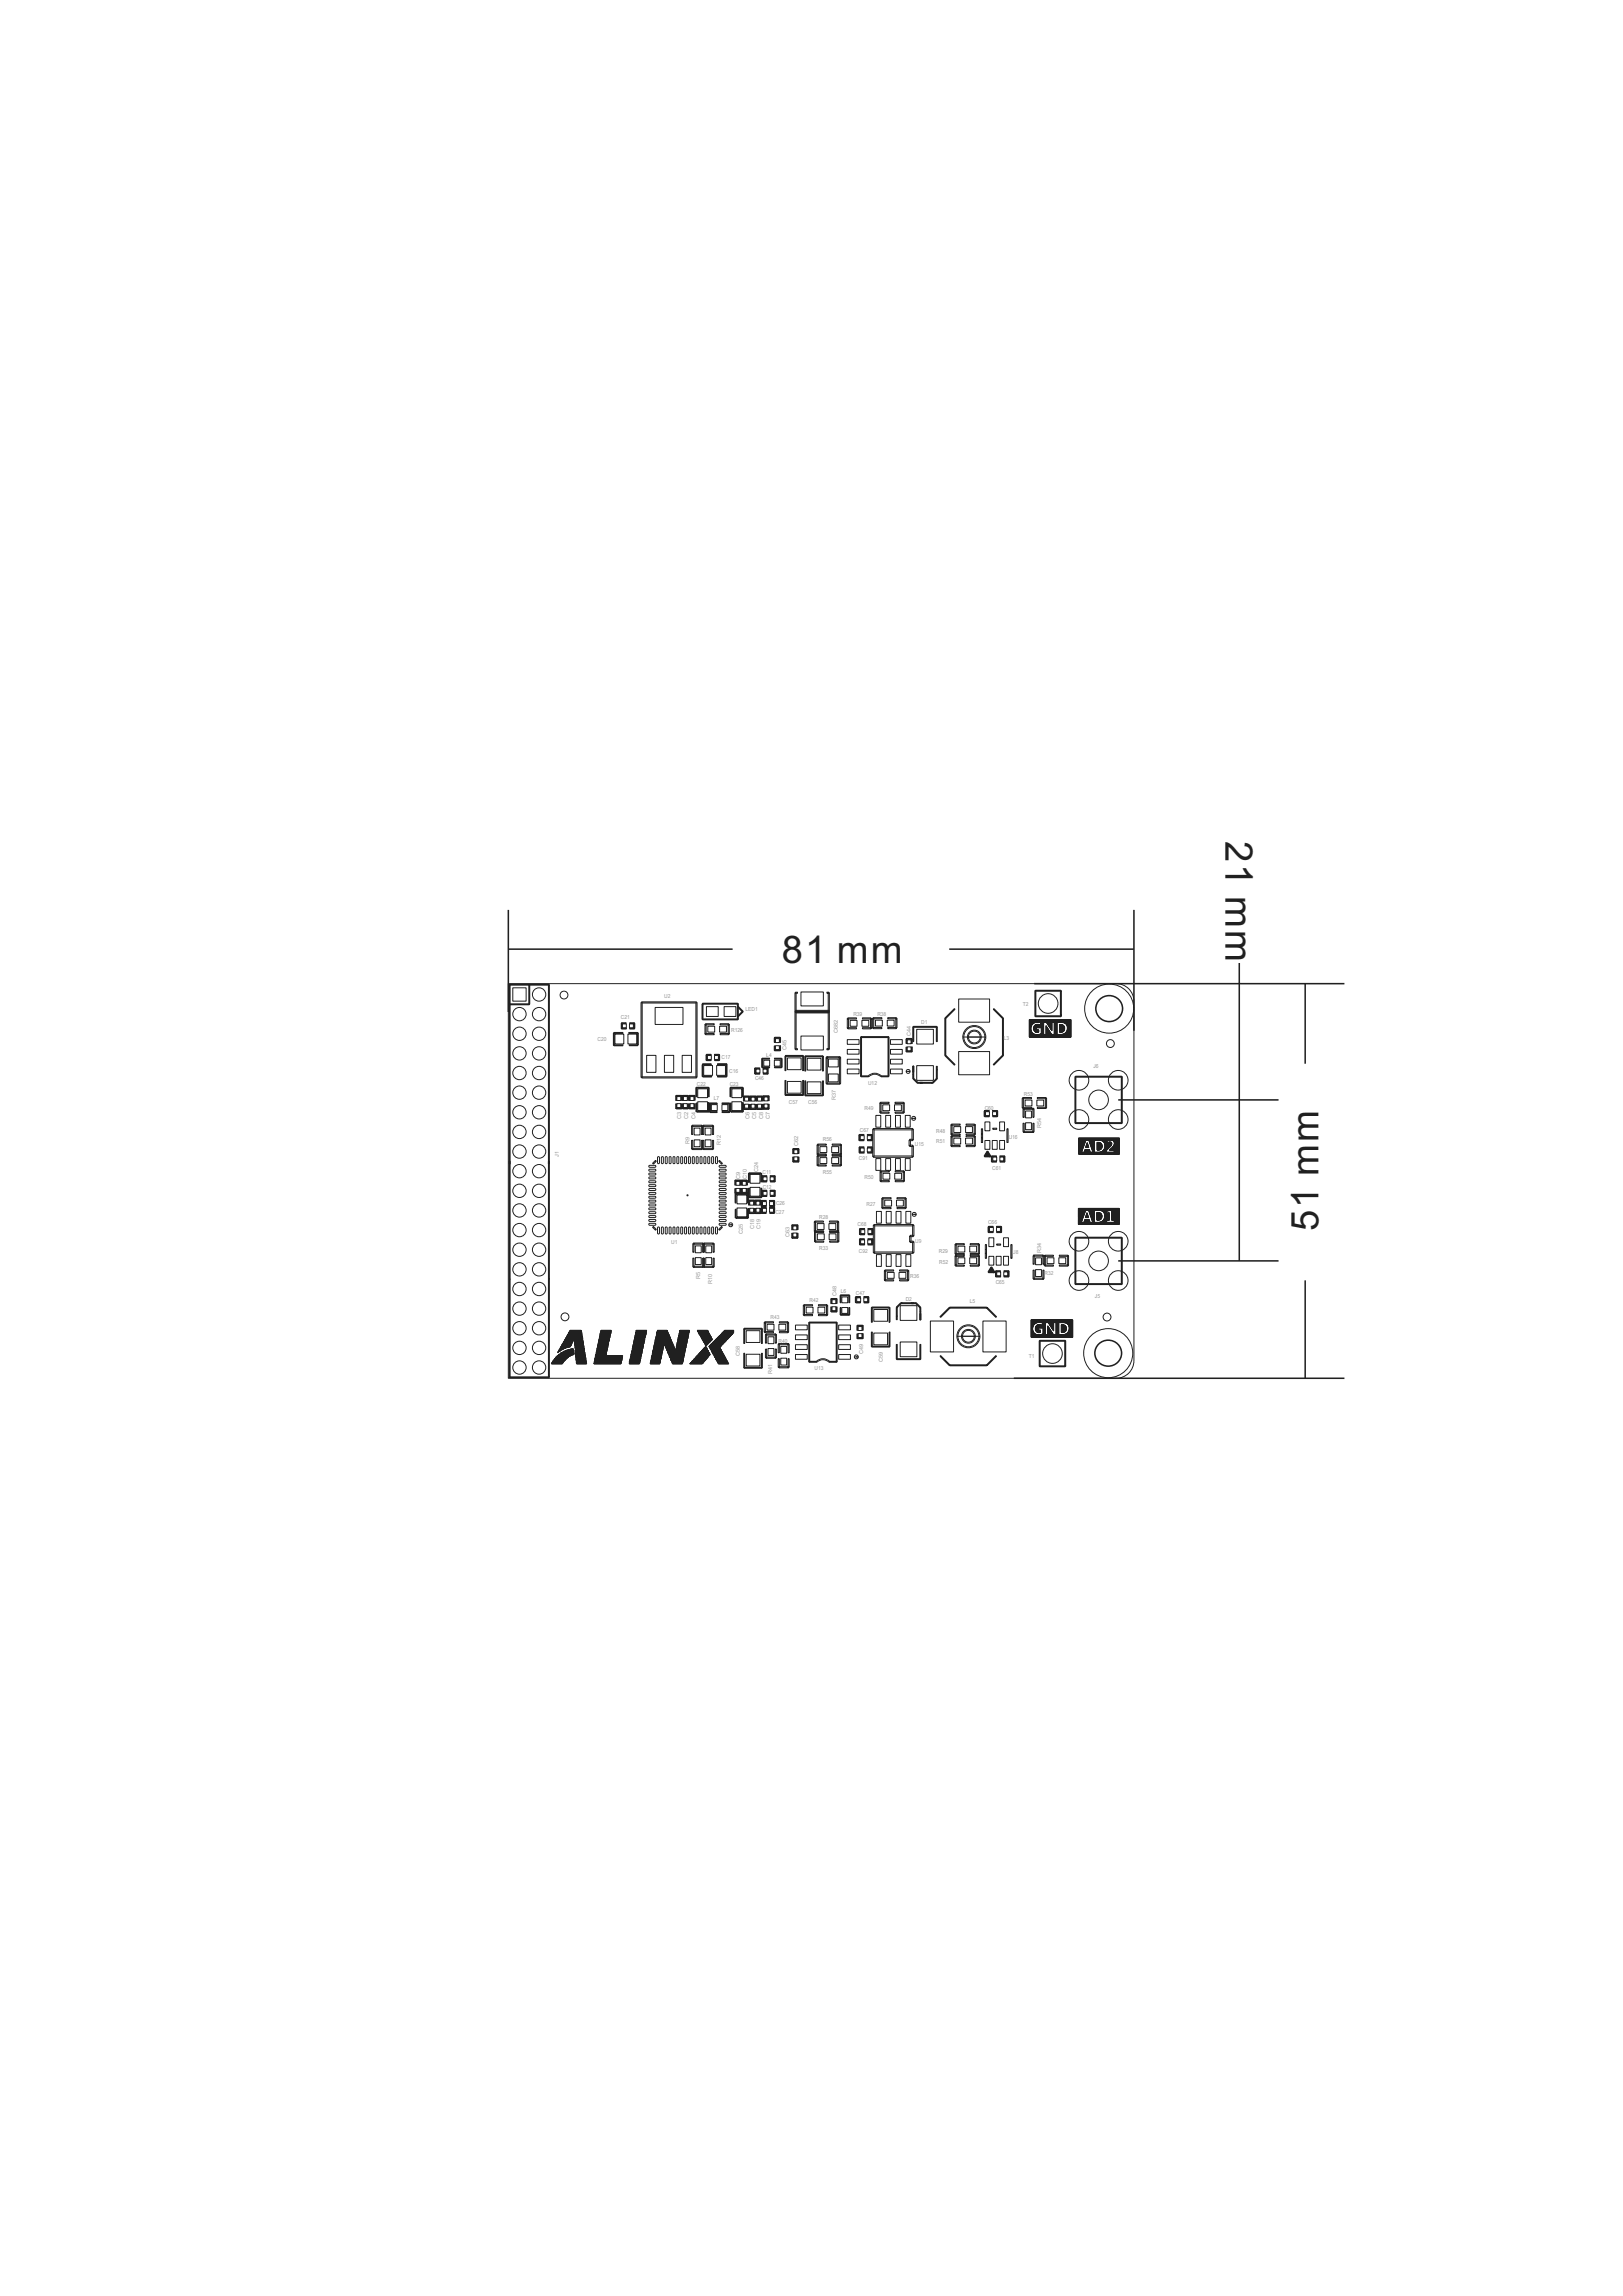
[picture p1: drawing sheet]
<svg xmlns="http://www.w3.org/2000/svg" width="210mm" height="297mm" viewBox="0 0 210 297" stroke-linecap="round" stroke-linejoin="round" font-family="sans-serif">
<defs><g id="words">
<g font-size="4.9" fill="#231f20">
<text x="158.6" y="108.8" transform="rotate(90 158.6 108.8)">21 mm</text>
<text x="101.1" y="124.5">81 mm</text>
<text x="170.6" y="159.3" transform="rotate(-90 170.6 159.3)">51 mm</text>
</g>
<g font-size=".7" fill="#939598">
<text x="80.3" y="131.9">C21</text>
<text x="85.9" y="129.1">U2</text>
<text x="96.5" y="130.8">LED1</text>
<text x="110.4" y="131.4">R39</text>
<text x="113.5" y="131.5">R38</text>
<text x="132.3" y="130.1">T2</text>
<text x="77.3" y="134.6">C20</text>
<text x="93.3" y="137">C17</text>
<text x="94.6" y="133.5">R126</text>
<text x="99.1" y="136.7">L4</text>
<text x="101.8" y="135.9" transform="rotate(-90 101.8 135.9)">C45</text>
<text x="108.4" y="133.7" transform="rotate(-90 108.4 133.7)">C682</text>
<text x="117.8" y="134" transform="rotate(-90 117.8 134)">C44</text>
<text x="119.2" y="132.4">D1</text>
<text x="129.9" y="134.5">L3</text>
<text x="90.2" y="140.4">C22</text>
<text x="92.4" y="142.3">L7</text>
<text x="94.4" y="138.8">C16</text>
<text x="94.4" y="140.5">C23</text>
<text x="97.7" y="139.7">C46</text>
<text x="102.1" y="142.8">C57</text>
<text x="104.6" y="142.9">C56</text>
<text x="108.1" y="142.3" transform="rotate(-90 108.1 142.3)">R37</text>
<text x="111.9" y="143.6">R49</text>
<text x="112.3" y="140.3">U12</text>
<text x="127.4" y="143.6">C60</text>
<text x="132.5" y="141.7">R53</text>
<text x="141.5" y="138.2">J6</text>
<text x="72.3" y="149.6" transform="rotate(-90 72.3 149.6)">J1</text>
<text x="88.1" y="144.7" transform="rotate(-90 88.1 144.7)">C3</text>
<text x="89" y="144.7" transform="rotate(-90 89 144.7)">C2</text>
<text x="89.2" y="148" transform="rotate(-90 89.2 148)">R9</text>
<text x="90" y="144.7" transform="rotate(-90 90 144.7)">C4</text>
<text x="93.3" y="148.1" transform="rotate(-90 93.3 148.1)">R12</text>
<text x="97" y="144.7" transform="rotate(-90 97 144.7)">C6</text>
<text x="97.8" y="144.8" transform="rotate(-90 97.8 144.8)">C5</text>
<text x="98.7" y="144.8" transform="rotate(-90 98.7 144.8)">C8</text>
<text x="99.6" y="144.7" transform="rotate(-90 99.6 144.7)">C7</text>
<text x="103.3" y="148.2" transform="rotate(-90 103.3 148.2)">C62</text>
<text x="106.5" y="147.6">R56</text>
<text x="111.2" y="146.5">C67</text>
<text x="118.4" y="148.3">U15</text>
<text x="121.1" y="147.9">R51</text>
<text x="121.1" y="146.5">R48</text>
<text x="130.5" y="147.4">U16</text>
<text x="134.7" y="146" transform="rotate(-90 134.7 146)">R54</text>
<text x="95.8" y="152.5" transform="rotate(-90 95.8 152.5)">C9</text>
<text x="96.6" y="152.5" transform="rotate(-90 96.6 152.5)">C10</text>
<text x="98.1" y="151.6" transform="rotate(-90 98.1 151.6)">C24</text>
<text x="98.6" y="151.9">C11</text>
<text x="98.7" y="153.9">C12</text>
<text x="100.4" y="155.9">C26</text>
<text x="106.5" y="151.9">R55</text>
<text x="111.1" y="150.1">C91</text>
<text x="111.9" y="152.5">R50</text>
<text x="128.4" y="151.3">C61</text>
<text x="86.9" y="160.9">U1</text>
<text x="96.1" y="159.7" transform="rotate(-90 96.1 159.7)">C25</text>
<text x="97.6" y="159" transform="rotate(-90 97.6 159)">C18</text>
<text x="98.4" y="159" transform="rotate(-90 98.4 159)">C19</text>
<text x="100.3" y="157.1">C27</text>
<text x="102.2" y="160.1" transform="rotate(-90 102.2 160.1)">C63</text>
<text x="106" y="157.7">R28</text>
<text x="106" y="161.7">R33</text>
<text x="110.9" y="158.7">C68</text>
<text x="112.1" y="156">R27</text>
<text x="118.4" y="160.8">U9</text>
<text x="127.8" y="158.4">C66</text>
<text x="90.6" y="165.4" transform="rotate(-90 90.6 165.4)">R5</text>
<text x="92.1" y="166.1" transform="rotate(-90 92.1 166.1)">R10</text>
<text x="108.2" y="167.6" transform="rotate(-90 108.2 167.6)">C48</text>
<text x="108.8" y="167.3">L6</text>
<text x="110.7" y="167.5">C47</text>
<text x="111.1" y="162.1">C92</text>
<text x="117.8" y="165.4">R36</text>
<text x="121.5" y="162.1">R29</text>
<text x="121.5" y="163.6">R52</text>
<text x="128.8" y="166.1">C65</text>
<text x="131" y="162.2">U8</text>
<text x="134.7" y="162.1" transform="rotate(-90 134.7 162.1)">R34</text>
<text x="135.1" y="164.9">R32</text>
<text x="141.7" y="167.9">J5</text>
<text x="99.7" y="170.6">R43</text>
<text x="100.7" y="173.7">R40</text>
<text x="104.7" y="168.5">R42</text>
<text x="117.2" y="168.3">D2</text>
<text x="125.5" y="168.6">L5</text>
<text x="95.7" y="175.4" transform="rotate(-90 95.7 175.4)">C58</text>
<text x="99.9" y="177.7" transform="rotate(-90 99.9 177.7)">R41</text>
<text x="105.4" y="177.3">U13</text>
<text x="111.7" y="175.2" transform="rotate(-90 111.7 175.2)">C49</text>
<text x="114.2" y="176.3" transform="rotate(-90 114.2 176.3)">C59</text>
<text x="133.1" y="175.7">T1</text>
</g>
</g></defs>
<g fill="none" stroke="#231f20" stroke-width=".13">
<path d="M65.8 127.3h78.6a2.28 2.28 0 0 1 2.3 2.2v46.5a2.3 2.3 0 0 1-2.5 2.3h-78.4zM65.9 127.4h.1v23.2h-.1zM65.9 129.9h2.6v.1h-2.6zM65.9 127.3h5.1v.2h-5.1zM66.3 127.8h1.8v1.7h-1.8zM68.4 127.4h.1v2.5h-.1zM71 127.4h.1v23.2h-.1zM79.4 133.7h.1v1.5h-.1zM79.4 135.2h1.2v.1h-1.2zM79.4 133.6h1.2v.1h-1.2zM79.6 133.8h1.1v1.3h-1.1zM80.4 132.4h.1v.7h-.1z"/>
<path d="M80.4 133h.6v.1h-.6zM80.4 132.3h.6v.1h-.6zM80.5 132.5h.5v.5h-.5zM81.2 133.8h1.2v1.3h-1.2zM81.4 133.6h1.1v.1h-1.1zM81.4 135.2h1.1v.1h-1.1zM81.4 132.5h.5v.5h-.5zM81.5 133h.6v.1h-.6zM81.5 132.3h.6v.1h-.6zM82 132.4h.1v.7h-.1zM82.5 133.6h.1v1.6h-.1zM82.9 129.7h.2v9.7h-.2z"/>
<path d="M83 139.3h7.1v.2h-7.1zM83 129.6h7.1v.2h-7.1zM83.7 136.5h1.2v2.2h-1.2zM84.8 130.3h3.6v2.2h-3.6zM86 136.5h1.2v2.2h-1.2zM88.3 136.5h1.2v2.2h-1.2zM90 129.7h.2v9.7h-.2zM90.8 130h.2v1.9h-.2zM90.8 129.9h.2v.1h-.2zM90.8 137.7h.2v1.6h-.2zM90.9 131.8h4.6v.1h-4.6zM90.9 129.8h4.6v.1h-4.6z"/>
<path d="M90.9 137.6h1.1v.1h-1.1zM90.9 139.2h1.2v.1h-1.2zM91 137.9h1.2v1.2h-1.2zM91.2 132.5l.2 .1zM91.2 132.6h.2v1.1h-.2zM91.2 133.7l.2 .1zM91.3 133.7h1.1v.2h-1.1zM91.3 132.4h1.1v.2h-1.1zM91.3 136.5h.1v.7h-.1zM91.4 136.4h.6v.1h-.6zM91.4 137.1h.6v.1h-.6zM91.4 130.2h1.5v1.3h-1.5z"/>
<path d="M91.5 136.6h.5v.5h-.5zM91.6 132.8h.9v.7h-.9zM92.4 136.4h.6v.1h-.6zM92.4 136.6h.5v.5h-.5zM92.5 137.1h.5v.1h-.5zM92.7 137.9h1.2v1.2h-1.2zM92.8 139.2h1.2v.1h-1.2zM92.8 137.6h1.2v.1h-1.2zM93 136.5h.1v.7h-.1zM93.1 132.8h.9v.7h-.9zM93.2 132.4h1.1v.2h-1.1zM93.2 133.7h1.1v.2h-1.1z"/>
<path d="M93.7 130.2h1.5v1.3h-1.5zM93.9 137.7h.2v1.5h-.2zM94.2 132.5l.2 .1zM94.2 132.6h.2v1.1h-.2zM94.2 133.7l.2 .1zM95.4 129.9h.1v2h-.1zM95.4 131.5l.7-.7v.1l-.6 .6zM95.4 130.3l.1-.1 .6 .6v.1zM97.6 138.2h.1v.7h-.1zM97.7 138.2h.6v.1h-.6zM97.7 138.9h.6v.1h-.6zM97.8 138.3h.5v.5h-.5z"/>
<path d="M98.5 137h.2v1.1h-.2zM98.6 138h1v.1h-1zM98.6 136.9h1v.1h-1zM98.7 138.2h.6v.1h-.6zM98.7 138.3h.5v.5h-.5zM98.8 138.9h.5v.1h-.5zM98.8 137.2h.8v.7h-.8zM99.3 138.2h.1v.7h-.1zM100.2 135.3h.1v.6h-.1zM100.2 134.2h.1v.7h-.1zM100.2 137.2h.7v.7h-.7zM100.2 138h.9v.1h-.9z"/>
<path d="M100.2 136.9h.9v.1h-.9zM100.2 135.8h.7v.1h-.7zM100.2 134.2h.7v.1h-.7zM100.3 135.3h.5v.5h-.5zM100.3 134.4h.5v.5h-.5zM100.9 135.3h.1v.6h-.1zM100.9 134.2h.1v.7h-.1zM101.1 137h.1v1.1h-.1zM101.6 136.6h.1v1.9h-.1zM101.6 139.8h.1v1.9h-.1zM101.6 136.5h2.3v.2h-2.3zM101.9 139.9h1.8v1.5h-1.8z"/>
<path d="M101.9 136.9h1.8v1.5h-1.8zM102.8 128.4h.2v7.3h-.2zM102.9 130.8h.1v.2h-.1zM102.9 128.4h.3v.1h-.3zM102.9 135.7h.3v.1h-.3zM103 130.8h4.2v.2h-4.2zM103 130.9h4.2v.1h-4.2zM103 130.7h4.2v.2h-4.2zM103.6 134h2.9v1.8h-2.9zM103.6 128.3h2.9v1.8h-2.9zM103.8 136.6h.2v1.9h-.2zM103.8 139.8h.2v1.9h-.2z"/>
<path d="M104.1 136.7h.1v1.9h-.1zM104.1 139.8h.1v1.9h-.1zM104.2 136.6h2.3v.1h-2.3zM104.4 140h1.8v1.5h-1.8zM104.4 136.9h1.8v1.5h-1.8zM106.4 136.7h.1v1.9h-.1zM106.4 139.8h.1v1.9h-.1zM106.9 136.8h.1v3.4h-.1zM106.9 136.9l.2-.2 .1 .1-.2 .2zM107 136.7h1.7v.2h-1.7zM107 128.4h.2v.1h-.2zM107 135.7h.2v.1h-.2z"/>
<path d="M107.1 130.9h.2v.1h-.2zM107.1 128.4h.2v7.3h-.2zM107.2 130.8h.1zM107.2 137h1.3v1h-1.3zM107.2 138.9h1.3v1.1h-1.3zM108.5 136.8l.1-.1 .1 .2-.1 .1zM108.6 136.8h.2v3.4h-.2zM109.6 138.3h1.5v.6h-1.5zM109.6 137h1.5v.6h-1.5zM109.6 135.8h1.5v.6h-1.5zM109.6 134.5h1.5v.6h-1.5zM109.6 131.8h.2z"/>
<path d="M109.6 131.8h.2v1.2h-.2zM109.6 133h.2zM109.7 133h1.1v.1h-1.1zM109.7 131.7h1.1v.1h-1.1zM110 132h.9v.8h-.9zM111.3 134.2h.2v5h-.2zM111.4 139.2h1v.1h-1zM111.4 134.1h3.6v.1h-3.6zM111.5 132h.9v.8h-.9zM111.6 131.7h1.1v.1h-1.1zM111.6 133h1.1v.1h-1.1zM112.3 139.2a1.21 1.21 0 0 1 1.7 0"/>
<path d="M112.4 139.3a1.09 1.09 0 0 1 1.5 0M112.6 131.8h.2zM112.6 131.8h.2v1.2h-.2zM112.6 133h.2zM112.9 131.7l.2 .1zM112.9 131.8h.2v1.2h-.2zM112.9 133h.2zM113 132.9h1.1v.2h-1.1zM113 131.7h1.1v.1h-1.1zM113.3 132h.9v.7h-.9zM114 139.2h1v.1h-1zM114.8 132h.9v.7h-.9z"/>
<path d="M114.9 131.7h1.1v.1h-1.1zM114.9 132.9h1.1v.2h-1.1zM114.9 134.2h.1v5h-.1zM115.2 134.5h1.5v.6h-1.5zM115.2 135.8h1.5v.6h-1.5zM115.2 137h1.5v.6h-1.5zM115.2 138.3h1.5v.6h-1.5zM115.9 131.7l.1 .1zM115.9 131.8h.1v1.2h-.1zM115.9 133h.1zM117.2 135.5h.1v.5h-.1zM117.2 134.4h.1v.6h-.1z"/>
<path d="M117.2 138.6a.25 .25 0 0 1 .3-.2 .25 .25 0 0 1 .2 .2M117.2 138.6h.5a.25 .25 0 0 1-.2 .3 .25 .25 0 0 1-.3-.3zM117.3 136h.7v.1h-.7zM117.3 134.3h.7v.1h-.7zM117.4 135.4h.5v.5h-.5zM117.4 134.5h.5v.5h-.5zM117.5 138.6h.1M117.9 135.4h.1v.6h-.1zM117.9 134.4h.1v.6h-.1zM118.1 132.8h.1v2h-.1zM118.1 137.9h.1v1.1h-.1zM118.1 139h.1v.5h-.1z"/>
<path d="M118.1 137.9h.1v.8h-.1zM118.1 139.6l.1-.1 .6 .5-.1 .1zM118.2 132.8h3v.1h-3zM118.6 137.9h2.2v1.9h-2.2zM118.6 133.2h2.2v1.9h-2.2zM121.1 138h.2v.4h-.2zM121.1 138.4h.2v1.2h-.2zM121.1 132.8h.2v2h-.2zM122.2 131.7h.2v4.8h-.2zM122.3 131.7l1.2-1.2 .1 .1-1.3 1.2zM122.3 136.6v-.1l1.3 1.2-.1 .1zM124 136h4v3h-4z"/>
<path d="M124 129.2h4v3h-4zM124.6 134.2h2.9a1.49 1.49 0 0 1-1.4 1.5 1.49 1.49 0 0 1-1.5-1.5zM124.6 134.2a1.49 1.49 0 0 1 1.5-1.5 1.49 1.49 0 0 1 1.4 1.5M125.2 134.2h1.7a.89 .89 0 0 1-.8 .9 .89 .89 0 0 1-.9-.9zM125.2 134.2a.89 .89 0 0 1 .9-.9 .89 .89 0 0 1 .8 .9M128.5 130.6l.1-.1 1.2 1.2-.1 .1zM128.5 137.7l1.2-1.2 .1 .1-1.2 1.2zM129.7 131.7h.1v4.8h-.1zM133.2 133.8l.8 .1zM133.2 133.9h5.4zM133.2 133.9l5.4 .1zM133.2 134h5.4z"/>
<path d="M133.2 134l5.4 .1zM133.2 134.1h5.4zM133.2 134.1l5.4 .1zM133.2 134.2h5.4zM133.2 133.8h.7zM133.2 133.8h.6zM133.2 133.7l.6 .1zM133.2 133.7h.5zM133.2 131.9h5.4zM133.2 131.9l5.4 .1zM133.2 132h5.4zM133.2 132l5.4 .1z"/>
<path d="M133.2 132.1h5.4zM133.2 133.7h.4zM133.2 132.9h.2zM133.2 133.6l.4 .1zM133.2 132.9l.2 .1zM133.2 133.6h.4zM133.2 133h.2zM133.2 133.6h.3zM133.2 132.8h.2zM133.2 132.8l.2 .1zM133.2 133l.2 .1zM133.2 133.1h.2z"/>
<path d="M133.2 133.5l.3 .1zM133.2 133.5h.3zM133.2 132.7h.2zM133.2 132.7l.2 .1zM133.2 133.1l.2 .1zM133.2 133.2h.2zM133.2 132.6l.3 .1zM133.2 132.7h.3zM133.2 133.2l.2 .1zM133.2 132.6h.3zM133.2 133.4l.2 .1zM133.2 132.5l.3 .1z"/>
<path d="M133.2 133.4h.2zM133.2 132.5h.4zM133.2 132.4h.5zM133.2 132.4l.5 .1zM133.2 133.3h.2zM133.2 133.3l.2 .1zM133.2 132.4h.6zM133.2 132.1l5.4 .1zM133.2 132.2h5.4zM133.2 132.2l5.4 .1zM133.2 132.3h.8zM133.2 132.3h.7z"/>
<path d="M133.2 132.3l.6 .1zM133.7 132.9h1.3zM133.7 132.9l1.3 .1zM133.7 133h.4zM133.7 133l.4 .1zM133.7 133.1h.4zM133.7 133.1l.4 .1zM133.7 133.2h.4zM133.8 132.9h1.2zM133.8 132.8l1.2 .1zM133.8 133.2h.3zM133.8 133.2l.6 .1z"/>
<path d="M133.8 133.3h.6zM133.8 132.8h1.2zM133.8 132.7l1.2 .1zM133.8 133.4h.6zM133.8 133.3l.6 .1zM133.8 132.7h1.2zM133.9 132.7h1.1zM133.9 133.4h.5zM133.9 133.4l.5 .1zM133.9 128.2h.1v3.3h-.1zM133.9 132.6l1.1 .1zM133.9 133.5h.5z"/>
<path d="M133.9 132.6h.7zM134 132.6h.6zM134 131.4h3.3v.1h-3.3zM134 128.1h3.3v.1h-3.3zM134 133.5h.4zM134 132.6h.5zM134.1 133.5l.2 .1zM134.1 132.5l.3 .1zM134.4 133.8l4.2 .1zM134.4 132.3h4.2zM134.5 133.8h.5zM134.5 132.3h.5z"/>
<path d="M134.6 133.8h.4zM134.6 132.3h.4zM134.6 133.7l.4 .1zM134.6 132.6h.4zM134.6 132.5h.4zM134.6 132.5l.4 .1zM134.6 132.4h.4zM134.6 132.4l.4 .1zM134.6 132.3l.4 .1zM134.7 133.7h.3zM134.7 133.6l.3 .1zM134.7 133.6h.3z"/>
<path d="M134.7 133h.3zM134.7 133l.3 .1zM134.7 133.5l.3 .1zM134.7 133.1h.3zM134.7 133.5h.3zM134.7 133.1l.3 .1zM134.7 133.2h.3zM134.7 133.2l.3 .1zM134.7 133.4l.3 .1zM134.7 133.4h.3zM134.7 133.3h.3zM134.7 133.3l.3 .1z"/>
<path d="M135.3 133.8h.7zM135.3 133.7l.7 .1zM135.3 133.7h.7zM135.3 133.6l.7 .1zM135.3 132.9h.2zM135.3 133.6h.6zM135.3 132.9h.1zM135.3 132.9l.2 .1zM135.3 132.8h.1zM135.3 132.8l.1 .1zM135.3 133h.2zM135.3 132.8h.1"/>
<path d="M135.3 133l.3 .1zM135.3 133.5l.6 .1zM135.3 133.1h.3zM135.3 133.5h.6zM135.3 132.7h.1M135.3 133.1l.3 .1zM135.3 133.2h.3zM135.3 133.2h.4zM135.3 133.2l.4 .1zM135.3 133.5h.5zM135.3 133.4l.5 .1zM135.3 133.4h.5z"/>
<path d="M135.3 133.3h.4zM135.3 133.3l.5 .1zM135.4 132.3h.7zM135.4 132.4h.7zM135.4 132.3l.7 .1zM135.5 132.4h.6zM135.5 132.4l.6 .1zM135.5 132.5h.6zM135.6 132.5l.5 .1zM135.6 132.6h.5zM135.6 132.6l.5 .1zM135.6 132.7h.5z"/>
<path d="M135.7 132.7h.4zM135.7 132.7l.4 .1zM135.7 132.8h.4zM135.8 132.9h.3zM135.8 132.8l.3 .1zM135.8 132.9l.3 .1zM135.8 133h.3zM135.9 133h.2zM135.9 133l.2 .1zM135.9 133.1h.2zM135.9 133.1l.2 .1zM136 133.2h.1z"/>
<path d="M136 133.2l.1 .1zM136 133.3h.1M136.1 133.3h.1M136.4 133.8h.3zM136.4 133.7l.3 .1zM136.4 133.7h.3zM136.4 133.6l.3 .1zM136.4 132.9h.3zM136.4 133.6h.3zM136.4 132.8l.3 .1zM136.4 132.9l.3 .1zM136.4 132.8h.3z"/>
<path d="M136.4 133h.3zM136.4 133.5l.3 .1zM136.4 133l.3 .1zM136.4 133.5h.3zM136.4 132.7l.3 .1zM136.4 133.1h.3zM136.4 132.7h.3zM136.4 133.1l.3 .1zM136.4 133.2h.3zM136.4 132.6h.3zM136.4 132.6l.3 .1zM136.4 133.4l.3 .1z"/>
<path d="M136.4 133.4h.3zM136.4 132.5h.3zM136.4 132.5l.3 .1zM136.4 133.3l.3 .1zM136.4 132.4h.3zM136.4 132.4l.3 .1zM136.4 133.3h.3zM136.4 132.3l.3 .1zM136.4 133.2l.3 .1zM136.4 132.3h.3zM137.1 132.6h.3zM137.1 132.6h.4z"/>
<path d="M137.1 132.6l.5 .1zM137.1 132.7h.5zM137.1 132.7l.6 .1zM137.1 132.8h.6zM137.1 132.8l.6 .1zM137.1 132.9h.6zM137.1 132.9l.6 .1zM137.1 133h.6zM137.1 133l.6 .1zM137.1 133.1h.6zM137.1 133.1l.6 .1zM137.1 133.2h.6z"/>
<path d="M137.1 133.2l.6 .1zM137.1 133.3h.6zM137.1 133.3l.6 .1zM137.1 133.4h.5zM137.1 133.4l.5 .1zM137.1 133.5h.4zM137.1 133.5h.3zM137.2 128.2h.1v3.1h-.1zM137.2 131.3h.1v.2h-.1zM137.4 133.8h1.2zM137.5 132.3h1.1zM137.6 133.8h1z"/>
<path d="M137.6 132.3h1zM137.6 133.7l1 .1zM137.7 132.3l.9 .1zM137.7 133.7h.9zM137.7 132.4h.9zM137.8 133.7h.8zM137.8 132.4h.8zM137.8 133.6l.8 .1zM137.8 133.6h.8zM137.9 132.4l.7 .1zM137.9 133.6h.7zM137.9 132.5h.7z"/>
<path d="M137.9 133.5l.7 .1zM137.9 133.5h.7zM138 132.5l.6 .1zM138 132.6h.6zM138 133.5h.6zM138 133.4h.6zM138 133.4l.6 .1zM138 132.6l.6 .1zM138 132.7h.6zM138 133.3h.6zM138 133.3l.6 .1zM138.1 132.7l.5 .1z"/>
<path d="M138.1 132.8h.5zM138.1 132.8l.5 .1zM138.1 133.2h.5zM138.1 133.2l.5 .1zM138.1 133.3h.5zM138.1 132.9h.5zM138.1 132.9l.5 .1zM138.1 133h.5zM138.1 133l.5 .1zM138.1 133.1h.5zM138.1 133.1l.5 .1zM139.1 139.3h.1v6h-.1z"/>
<path d="M139.1 139.2h6v.2h-6zM145.1 139.3h.1v6h-.1zM65.9 150.2h.1v15.3h-.1zM71 150.2h.1v15.2h-.1zM84 150.8h.7l.2 .1-.2 .1h-.6zM84 151.3h.7l.2 .1-.2 .1h-.6zM84 151.8h.7l.2 .1-.2 .1h-.6zM84 152.3h.7l.2 .1-.2 .1h-.6zM84 152.8h.7l.2 .1-.2 .1h-.6zM84 153.3h.7l.2 .1-.2 .1h-.6zM84 153.8h.7l.2 .1-.2 .1h-.6zM84 154.3h.7l.2 .1-.2 .1h-.6z"/>
<path d="M84 154.8h.7l.2 .1-.2 .1h-.6zM84 155.3h.7l.2 .1-.2 .1h-.6zM84 155.8h.7l.2 .1-.2 .1h-.6zM84 156.3h.7l.2 .1-.2 .1h-.6zM84 156.8h.7l.2 .1-.2 .1h-.6zM84 157.3h.7l.2 .1-.2 .1h-.6zM84 157.8h.7l.2 .1-.2 .1h-.6zM84 158.3h.7l.2 .1-.2 .1h-.6zM84.5 158.7l.4 .4-.1 .1-.4-.4zM84.8 150.1l.1 .1-.4 .4-.1-.1zM85.1 149.7l.2 .1v.6l-.1 .1-.1-.1zM85.1 158.8l.2 .1v.6l-.1 .1-.1-.1z"/>
<path d="M85.6 149.7l.2 .1v.6l-.1 .1-.1-.1zM85.6 158.8l.2 .1v.6l-.1 .1-.1-.1zM86.1 149.7l.2 .1v.6l-.1 .1-.1-.1zM86.1 158.8l.2 .1v.6l-.1 .1-.1-.1zM86.6 149.7l.2 .1v.6l-.1 .1-.1-.1zM86.6 158.8l.2 .1v.6l-.1 .1-.1-.1zM87.1 149.7l.2 .1v.6l-.1 .1-.1-.1zM87.1 158.8l.2 .1v.6l-.1 .1-.1-.1zM87.4 141.8h.1v.6h-.1zM87.4 142.8h.1v.6h-.1zM87.5 141.7h.7v.1h-.7zM87.5 143.4h.7v.1h-.7z"/>
<path d="M87.6 141.9h.5v.5h-.5zM87.6 142.8h.5v.5h-.5zM87.6 149.7l.2 .1v.6l-.1 .1-.1-.1zM87.6 158.8l.2 .1v.6l-.1 .1-.1-.1zM88.1 149.7l.2 .1v.6l-.1 .1-.1-.1zM88.1 158.8l.2 .1v.6l-.1 .1-.1-.1zM88.1 141.8h.1v.5h-.1zM88.1 142.8h.1v.6h-.1zM88.3 141.8h.1v.6h-.1zM88.3 142.8h.1v.6h-.1zM88.3 141.7h.7v.1h-.7zM88.3 143.4h.7v.1h-.7z"/>
<path d="M88.4 141.9h.5v.5h-.5zM88.4 142.8h.5v.5h-.5zM88.6 149.7l.2 .1v.6l-.1 .1-.1-.1zM88.6 158.8l.2 .1v.6l-.1 .1-.1-.1zM88.9 154.6h.1v.1h-.1zM89 141.8h.1v.5h-.1zM89 142.8h.1v.6h-.1zM89.1 141.8h.1v.6h-.1zM89.1 142.8h.1v.6h-.1zM89.1 149.7l.2 .1v.6l-.1 .1-.1-.1zM89.1 158.8l.2 .1v.6l-.1 .1-.1-.1zM89.2 141.7h.7v.1h-.7z"/>
<path d="M89.2 143.4h.7v.1h-.7zM89.3 141.9h.5v.5h-.5zM89.3 142.8h.5v.5h-.5zM89.5 145.6h.1v1.2h-.1zM89.5 147.5h.1v1.1h-.1zM89.6 145.6v.1zM89.6 148.6v.1zM89.6 145.6h1.2v.1h-1.2zM89.6 148.6h1.2v.1h-1.2zM89.6 149.7l.2 .1v.6l-.1 .1-.1-.1zM89.6 158.8l.2 .1v.6l-.1 .1-.1-.1zM89.8 147.5h.8v.9h-.8z"/>
<path d="M89.8 145.9h.8v.9h-.8zM89.8 141.8h.1v.5h-.1zM89.8 142.8h.1v.6h-.1zM90 140.7h.2v1.2h-.2zM90 142.7h.2v1.1h-.2zM90.1 140.7h1.6v.1h-1.6zM90.1 149.7l.2 .1v.6l-.1 .1-.1-.1zM90.1 158.8l.2 .1v.6l-.1 .1-.1-.1zM90.2 143.8h1.5v.1h-1.5zM90.3 140.9h1.2v1.1h-1.2zM90.3 142.5h1.2v1.2h-1.2zM90.6 149.7l.2 .1v.6l-.1 .1-.1-.1z"/>
<path d="M90.6 158.8l.2 .1v.6l-.1 .1-.1-.1zM90.7 145.6h.2v1.2h-.2zM90.7 147.5h.2v1.1h-.2zM90.8 145.6v.1zM90.8 148.6v.1zM90.9 147.5h.2v1.1h-.2zM90.9 145.6h.2v1.2h-.2zM91 145.6v.1zM91 148.6v.1zM91 145.6h1.2v.1h-1.2zM91 148.6h1.2v.1h-1.2zM91.1 149.7l.2 .1v.6l-.1 .1-.1-.1z"/>
<path d="M91.1 158.8l.2 .1v.6l-.1 .1-.1-.1zM91.2 147.5h.8v.9h-.8zM91.2 145.9h.8v.9h-.8zM91.6 142.7h.2v1.1h-.2zM91.6 140.7h.2v1.2h-.2zM91.6 149.7l.2 .1v.6l-.1 .1-.1-.1zM91.6 158.8l.2 .1v.6l-.1 .1-.1-.1zM91.8 142.8h.1v1.1h-.1zM91.9 143.8h.9v.1h-.9zM91.9 142.7h.9v.1h-.9zM92 142.9h.8v.8h-.8zM92.1 149.7l.2 .1v.6l-.1 .1-.1-.1z"/>
<path d="M92.1 158.8l.2 .1v.6l-.1 .1-.1-.1zM92.2 147.5h.1v1.1h-.1zM92.2 145.6h.1v1.2h-.1zM92.2 145.6v.1zM92.2 148.6v.1zM92.6 149.7l.2 .1v.6l-.1 .1-.1-.1zM92.6 158.8l.2 .1v.6l-.1 .1-.1-.1zM93 150.2l.1-.1 .4 .4-.1 .1zM93.1 158.3h.7l.2 .1-.2 .1h-.6zM93.1 157.8h.7l.2 .1-.2 .1h-.6zM93.1 157.3h.7l.2 .1-.2 .1h-.6zM93.1 156.8h.7l.2 .1-.2 .1h-.6z"/>
<path d="M93.1 156.3h.7l.2 .1-.2 .1h-.6zM93.1 155.8h.7l.2 .1-.2 .1h-.6zM93.1 155.3h.7l.2 .1-.2 .1h-.6zM93.1 154.8h.7l.2 .1-.2 .1h-.6zM93.1 154.3h.7l.2 .1-.2 .1h-.6zM93.1 153.8h.7l.2 .1-.2 .1h-.6zM93.1 153.3h.7l.2 .1-.2 .1h-.6zM93.1 152.8h.7l.2 .1-.2 .1h-.6zM93.1 152.3h.7l.2 .1-.2 .1h-.6zM93.1 151.8h.7l.2 .1-.2 .1h-.6zM93.1 151.3h.7l.2 .1-.2 .1h-.6zM93.1 150.8h.7l.2 .1-.2 .1h-.6z"/>
<path d="M93.4 158.7l.1 .1-.4 .4-.1-.1zM93.4 142.9h.8v.8h-.8zM93.4 143.8h1v.1h-1zM93.4 142.7h1v.1h-1zM94.3 158.5a.25 .25 0 0 1 .2-.3 .25 .25 0 0 1 .3 .3M94.3 158.5h.5a.25 .25 0 0 1-.3 .2 .25 .25 0 0 1-.2-.2zM94.3 142.8h.1v1.1h-.1zM94.4 140.7h.2v1.2h-.2zM94.5 142.7h.1v1.1h-.1zM94.5 140.7h1.6v.1h-1.6zM94.5 158.5h.1M94.6 143.8h1.5v.1h-1.5z"/>
<path d="M94.7 140.9h1.3v1.1h-1.3zM94.7 142.5h1.3v1.2h-1.3zM95.1 153.8h.1v.6h-.1zM95.1 152.7h.1v.6h-.1zM95.1 154.5h.1v1.1h-.1zM95.1 154.3h.7v.1h-.7zM95.1 152.7h.7v.1h-.7zM95.1 156.4h.1v1.2h-.1zM95.2 154.4h1.5v.1h-1.5zM95.2 153.8h.5v.5h-.5zM95.2 152.8h.5v.5h-.5zM95.2 157.5h1.6v.1h-1.6z"/>
<path d="M95.3 154.6h1.3v1.1h-1.3zM95.3 156.3h1.3v1.1h-1.3zM95.8 153.8h.1v.6h-.1zM95.8 152.7h.1v.6h-.1zM95.9 153.8h.1v.6h-.1zM95.9 152.7h.1v.6h-.1zM95.9 154.3h.7v.1h-.7zM95.9 152.7h.7v.1h-.7zM96 153.8h.5v.5h-.5zM96 152.8h.5v.5h-.5zM96 140.7h.2v1.2h-.2zM96 142.7h.2v1.1h-.2z"/>
<path d="M96.2 141.8h.1v.6h-.1zM96.2 142.9h.1v.6h-.1zM96.2 141.8h.7v.1h-.7zM96.2 143.4h.7v.1h-.7zM96.3 141.9h.5v.5h-.5zM96.3 142.9h.5v.5h-.5zM96.6 153.8h.1v.6h-.1zM96.6 152.7h.1v.6h-.1zM96.7 154.5h.1v1.1h-.1zM96.7 156.4h.1v1.2h-.1zM96.8 151.8h.2v1.2h-.2zM96.8 153.7h.2v1.2h-.2z"/>
<path d="M96.8 155.3h.1v.6h-.1zM96.8 156.3h.1v.7h-.1zM96.9 142.9h.1v.6h-.1zM96.9 141.8h.1v.6h-.1zM96.9 155.3h.7v.1h-.7zM96.9 156.9h.7v.1h-.7zM96.9 151.7h1.5v.2h-1.5zM96.9 154.8h1.6v.2h-1.6zM97 155.4h.5v.5h-.5zM97 156.3h.5v.5h-.5zM97 141.8h.1v.6h-.1zM97 142.9h.1v.6h-.1z"/>
<path d="M97 153.6h1.3v1.2h-1.3zM97 151.9h1.3v1.2h-1.3zM97.1 141.8h.7v.1h-.7zM97.1 143.4h.7v.1h-.7zM97.2 141.9h.5v.5h-.5zM97.2 142.9h.5v.5h-.5zM97.6 156.3h.1v.7h-.1zM97.6 155.3h.1v.6h-.1zM97.7 155.3h.1v.6h-.1zM97.7 156.3h.1v.7h-.1zM97.7 155.3h.7v.1h-.7zM97.7 156.9h.7v.1h-.7z"/>
<path d="M97.7 142.9h.1v.6h-.1zM97.7 141.8h.1v.6h-.1zM97.8 155.4h.5v.5h-.5zM97.8 156.3h.5v.5h-.5zM97.9 141.8h.1v.6h-.1zM97.9 142.9h.1v.6h-.1zM97.9 141.8h.7v.1h-.7zM97.9 143.4h.7v.1h-.7zM98 141.9h.5v.5h-.5zM98 142.9h.5v.5h-.5zM98.4 156.3h.1v.7h-.1zM98.4 155.3h.1v.6h-.1z"/>
<path d="M98.4 151.8h.1v1.1h-.1zM98.4 153.7h.2v1.2h-.2zM98.5 155.4h.1v.7h-.1zM98.5 156.2h.1v.7h-.1zM98.5 155.3h.6v.1h-.6zM98.5 156h.6v.1h-.6zM98.5 156.2h.6v.1h-.6zM98.5 156.9h.6v.1h-.6zM98.5 152.2h.1v.7h-.1zM98.5 154h.1v.7h-.1zM98.6 142.9h.1v.6h-.1zM98.6 141.8h.1v.6h-.1z"/>
<path d="M98.6 152.1h.6v.1h-.6zM98.6 152.8h.6v.1h-.6zM98.6 154h.6v.1h-.6zM98.6 154.7h.6v.1h-.6zM98.6 156.3h.6v.5h-.6zM98.6 155.5h.6v.5h-.6zM98.7 141.8h.1v.6h-.1zM98.7 142.9h.1v.6h-.1zM98.7 154.1h.5v.5h-.5zM98.7 152.3h.5v.5h-.5zM98.8 141.8h.7v.1h-.7zM98.8 143.4h.7v.1h-.7z"/>
<path d="M98.9 141.9h.5v.5h-.5zM98.9 142.8h.5v.5h-.5zM99.4 142.9h.1v.6h-.1zM99.4 141.8h.1v.6h-.1zM99.6 156.3h.5v.5h-.5zM99.6 155.5h.5v.5h-.5zM99.6 155.3h.6v.1h-.6zM99.6 156.2h.6v.1h-.6zM99.6 156h.6v.1h-.6zM99.6 156.9h.6v.1h-.6zM99.6 154.1h.5v.5h-.5zM99.6 152.3h.5v.5h-.5z"/>
<path d="M99.6 152.1h.6v.1h-.6zM99.6 154h.6v.1h-.6zM99.7 152.8h.5v.1h-.5zM99.7 154.7h.5v.1h-.5zM100.1 155.4h.1v.7h-.1zM100.1 156.2h.1v.7h-.1zM100.2 152.2h.1v.7h-.1zM100.2 154h.1v.7h-.1zM101.6 141.6h2.3v.1h-2.3zM102.4 158.5h.1v.6h-.1zM102.4 159.5h.1v.7h-.1zM102.5 158.5h.7v.1h-.7z"/>
<path d="M102.6 148.6h.1v.7h-.1zM102.6 149.7h.1v.6h-.1zM102.6 158.6h.5v.5h-.5zM102.6 159.5h.5v.5h-.5zM102.6 148.6h.7v.1h-.7zM102.6 150.2h.7v.1h-.7zM102.7 148.7h.5v.6h-.5zM102.7 149.7h.5v.5h-.5zM103.1 159.5h.1v.7h-.1zM103.1 158.5h.1v.6h-.1zM103.3 149.7h.1v.6h-.1zM103.3 148.6h.1v.6h-.1z"/>
<path d="M104.2 141.6h2.3v.2h-2.3zM105.4 159.3h.1zM105.4 158.1h.1v1.2h-.1zM105.4 158l.1 .1zM105.4 159.4h.1v1.2h-.1zM105.4 159.4h.1zM105.4 158h1.1v.1h-1.1zM105.4 159.2h1.1v.2h-1.1zM105.5 159.3h1.1v.1h-1.1zM105.7 150.7l.2 .1zM105.7 149.6h.2v1.1h-.2zM105.7 149.5l.2 .1z"/>
<path d="M105.7 149.3l.2 .1zM105.7 148.1h.2v1.2h-.2zM105.7 148.1h.2zM105.7 158.3h.9v.8h-.9zM105.7 159.6h.9v.8h-.9zM105.8 149.4h1.1v.2h-1.1zM105.8 148h1.1v.2h-1.1zM105.8 150.7h1.1v.2h-1.1zM105.8 149.3h1.1v.1h-1.1zM106.1 149.8h.9v.7h-.9zM106.1 148.3h.9v.8h-.9zM107 140.1h1.7v.2h-1.7z"/>
<path d="M107.2 158.3h.9v.8h-.9zM107.3 159.6h.9v.8h-.9zM107.3 159.2h1.1v.2h-1.1zM107.3 158h1.1v.1h-1.1zM107.3 159.3h1.2v.1h-1.2zM107.6 149.8h.9v.7h-.9zM107.6 148.3h.9v.8h-.9zM107.7 150.7h1.1v.2h-1.1zM107.7 149.3h1.1v.1h-1.1zM107.7 149.4h1.1v.2h-1.1zM107.7 148h1.1v.2h-1.1zM108.4 159.3h.1z"/>
<path d="M108.4 158.1h.1v1.2h-.1zM108.4 158l.1 .1zM108.4 159.4h.1v1.2h-.1zM108.4 159.4h.1zM108.7 150.7l.2 .1zM108.7 149.6h.2v1.1h-.2zM108.7 149.5l.2 .1zM108.7 149.3l.2 .1zM108.7 148.1h.2v1.2h-.2zM108.7 148.1h.2zM111.1 146.8h.1v.7h-.1zM111.1 148.4h.1v.7h-.1z"/>
<path d="M111.2 146.8h.6v.1h-.6zM111.2 147.5h.6v.1h-.6zM111.2 159h.1v.7h-.1zM111.2 148.4h.6v.1h-.6zM111.2 149.1h.6v.1h-.6zM111.2 158.9h.7v.1h-.7zM111.2 159.6h.7v.1h-.7zM111.3 146.9h.5v.5h-.5zM111.3 148.5h.5v.5h-.5zM111.4 159.1h.5v.5h-.5zM112.2 146.8h.6v.1h-.6zM112.2 146.9h.5v.5h-.5z"/>
<path d="M112.2 148.5h.5v.5h-.5zM112.2 149.1h.6v.1h-.6zM112.2 148.4h.6v.1h-.6zM112.2 147.5h.6v.1h-.6zM112.3 158.9h.6v.1h-.6zM112.3 159.1h.5v.5h-.5zM112.3 159.6h.6v.1h-.6zM112.8 146.8h.1v.7h-.1zM112.8 148.4h.1v.7h-.1zM112.8 159h.1v.7h-.1zM112.9 146.1h.2v3.5h-.2zM113 158.5h.2v3.6h-.2z"/>
<path d="M113 146h5.1v.2h-5.1zM113 149.5h5.1v.2h-5.1zM113.1 158.4h5.1v.2h-5.1zM113.3 149.9h.7v1.5h-.7zM113.3 144.3h.7v1.5h-.7zM113.4 156.7h.6v1.5h-.6zM113.8 142.7h.2zM113.8 142.7h.2v1.2h-.2zM113.8 143.9h.2zM113.9 151.5l.1 .1zM113.9 151.6h.1v1.2h-.1zM113.9 152.8h.1z"/>
<path d="M113.9 143.9h1.1v.1h-1.1zM113.9 142.6h1.1v.2h-1.1zM113.9 152.7h1.2v.2h-1.2zM113.9 151.5h1.2v.1h-1.2zM114.1 155l.1 .1zM114.1 155.1h.1v1.1h-.1zM114.1 156.2l.1 .1zM114.2 156.2h1.1v.2h-1.1zM114.2 154.9h1.1v.2h-1.1zM114.2 142.9h.9v.8h-.9zM114.2 151.8h.9v.8h-.9zM114.5 155.3h.8v.7h-.8z"/>
<path d="M114.6 149.9h.6v1.5h-.6zM114.6 144.3h.6v1.5h-.6zM114.7 156.7h.6v1.5h-.6zM115.7 142.9h.9v.8h-.9zM115.8 151.8h.8v.8h-.8zM115.8 142.6h1.1v.2h-1.1zM115.8 143.9h1.1v.1h-1.1zM115.8 151.5h1.1v.1h-1.1zM115.8 152.7h1.1v.2h-1.1zM115.9 149.9h.6v1.5h-.6zM115.9 144.3h.6v1.5h-.6zM115.9 156.7h.7v1.5h-.7z"/>
<path d="M116 155.3h.9v.7h-.9zM116 154.9h1.2v.2h-1.2zM116 156.2h1.2v.2h-1.2zM116.8 142.7h.2zM116.8 142.7h.2v1.2h-.2zM116.8 143.9h.2zM116.9 151.5l.1 .1zM116.9 151.6h.1v1.2h-.1zM116.9 152.8h.1zM117.1 155l.1 .1zM117.1 155.1h.1v1.1h-.1zM117.1 156.2l.1 .1z"/>
<path d="M117.1 149.9h.7v1.5h-.7zM117.1 144.3h.7v1.5h-.7zM117.2 156.7h.6v1.5h-.6zM117.6 147.5h.2v.7h-.2zM117.7 159.9h.2v.8h-.2zM117.7 147.4h.4v.2h-.4zM117.7 148.2h.4v.1h-.4zM117.8 159.8h.4v.2h-.4zM118 144.7a.25 .25 0 0 1 .2-.3 .25 .25 0 0 1 .3 .3M118 144.7h.5a.25 .25 0 0 1-.3 .2 .25 .25 0 0 1-.2-.2zM118 146.1h.2v1.4h-.2zM118 148.2h.2v1.4h-.2z"/>
<path d="M118 157.1a.25 .25 0 0 1 .3-.2 .25 .25 0 0 1 .2 .2M118 157.1h.5a.25 .25 0 0 1-.2 .3 .25 .25 0 0 1-.3-.3zM118.1 158.5h.1v1.4h-.1zM118.2 144.7h.1M118.3 157.1h.1M118.7 140h.7v.2h-.7zM119 140h1.5v.2h-1.5zM120.5 140h.2v.2h-.2zM120.6 140l.6-.5v.1l-.5 .5zM123 145.5l.2 .1zM123 145.6h.2v1.1h-.2zM123 146.7l.2 .1z"/>
<path d="M123 147h.2zM123 147h.2v1.2h-.2zM123 148.2l.2 .1zM123.1 146.7h1.1v.1h-1.1zM123.1 145.4h1.1v.2h-1.1zM123.1 148.2h1.1v.1h-1.1zM123.1 146.9h1.1v.2h-1.1zM123.4 147.2h.9v.8h-.9zM123.4 145.8h.9v.7h-.9zM124.9 147.2h.9v.8h-.9zM124.9 145.8h.9v.7h-.9zM125 145.4h1.1v.2h-1.1z"/>
<path d="M125 146.7h1.1v.1h-1.1zM125 146.9h1.1v.2h-1.1zM125 148.2h1.1v.1h-1.1zM126 145.5l.2 .1zM126 145.6h.2v1.1h-.2zM126 146.7l.2 .1zM126 147h.2zM126 147h.2v1.2h-.2zM126 148.2l.2 .1zM127 147.2h.1v.6h-.1zM127 146.7h.1v.5h-.1zM127 146h.1v.7h-.1z"/>
<path d="M127.3 143.7h.1v.7h-.1zM127.4 143.7h.6v.1h-.6zM127.4 144.4h.6v.1h-.6zM127.4 149.5h.7v.2h-.7zM127.4 145.1h.7v1.2h-.7zM127.4 147.5h.7v1.2h-.7zM127.5 149.4h.1v.1h-.2zM127.5 149.4h.5v.2h-.5zM127.5 143.8h.5v.5h-.5zM127.6 149.3h.3v.2h-.3zM127.6 149.3h.3v.1h-.3zM127.7 149l.1-.1 .4 .7h-.1z"/>
<path d="M127.7 148.9l.1 .1-.4 .6h-.1zM127.7 149.1h.1l.1 .1-.1 .1zM127.7 149.1h.1l-.1 .3-.1-.1zM127.7 149.2h.2v.1h-.2zM127.8 149.4l.1-.1 .1 .1h-.1zM127.8 158.7h.1v.7h-.1zM127.9 158.7h.6v.1h-.6zM127.9 159.4h.6v.1h-.6zM127.9 149.5h.2v.1h-.2zM128 149.5h.1v.2h-.1zM128 158.8h.5v.5h-.5zM128.3 149.6h.1v.7h-.1z"/>
<path d="M128.3 149.5h.6v.1h-.6zM128.3 150.2h.6v.1h-.6zM128.4 147.5h.6v1.2h-.6zM128.4 143.7h.6v.1h-.6zM128.4 143.8h.5v.5h-.5zM128.4 144.4h.6v.1h-.6zM128.4 149.7h.6v.5h-.6zM128.4 146h.6v.1h-.6zM128.9 158.7h.6v.1h-.6zM128.9 158.8h.5v.5h-.5zM129 159.4h.5v.1h-.5zM129 143.7h.1v.7h-.1z"/>
<path d="M129.3 145.1h.7v1.2h-.7zM129.3 147.5h.7v1.2h-.7zM129.4 149.5h.6v.1h-.6zM129.4 149.7h.5v.5h-.5zM129.4 150.2h.6v.1h-.6zM129.5 158.7h.1v.7h-.1zM129.9 149.6h.1v.7h-.1zM130.3 146h.1v1.8h-.1zM132.3 143.3h.1zM132.3 142.1h.1v1.2h-.1zM132.3 142.1h.1zM132.3 142h1.1v.1h-1.1z"/>
<path d="M132.3 143.3h1.1v.1h-1.1zM132.4 145.3h.1v1.1h-.1zM132.4 143.4h.1v1.2h-.1zM132.4 146.4l.1 .1zM132.4 143.4l.1 .1zM132.5 146.4h1.2v.1h-1.2zM132.5 143.4h1.2v.1h-1.2zM132.6 142.3h.9v.8h-.9zM132.7 143.7h.7v.9h-.7zM132.7 145.3h.7v.8h-.7zM133.6 145.3h.2v1.1h-.2zM133.6 143.4h.2v1.2h-.2z"/>
<path d="M133.7 146.4v.1zM133.7 143.4v.1zM134.1 142.3h.9v.8h-.9zM134.2 143.3h1.1v.1h-1.1zM134.2 142h1.1v.1h-1.1zM135.3 143.3h.1zM135.3 142.1h.1v1.2h-.1zM135.3 142.1h.1zM139.1 145.2h6v.2h-6zM139.5 157l.8 .1zM139.5 157.1l.8 .1zM139.5 157.1h.8z"/>
<path d="M139.5 157.2h.8zM139.5 157.2h.7zM139.5 157.2l.7 .1zM139.5 157.3h.7zM139.5 157.4h.7zM139.5 157.3l.7 .1zM139.5 157.4l.7 .1zM139.5 157.5h.6zM139.5 157.5l.6 .1zM139.5 156.7h.9zM139.5 156.6l.9 .1zM139.5 156.6h.9z"/>
<path d="M139.5 156.6h1zM139.5 156.6h4.2zM139.5 156.5l5.3 .1zM139.5 156.5h5.3zM139.5 156.4l5.3 .1zM139.5 156.4h5.3zM139.5 156.3l5.3 .1zM139.5 157.6h.6zM139.5 158h.4zM139.5 157.9l.5 .1zM139.5 157.7h.6zM139.5 157.6l.6 .1z"/>
<path d="M139.5 156.8l.9 .1zM139.5 156.8h.9zM139.5 156.7l.9 .1zM139.5 158.1h.4zM139.5 158l.4 .1zM139.5 156.9h.8zM139.5 156.9h.9zM139.5 157.7l.6 .1zM139.5 158.4h5.3zM139.5 158.3l5.3 .1zM139.5 158.3h5.3zM139.5 158.2l5.3 .1z"/>
<path d="M139.5 158.2h5.3zM139.5 158.1l5.3 .1zM139.5 157.9h.5zM139.5 157.8h.5zM139.5 157h.8zM139.5 156.9l.8 .1zM139.5 157.8l.5 .1zM139.5 148.2h.7zM139.5 148.4h.7zM139.5 148.3l.7 .1zM139.5 147.6h1zM139.5 148.4l.7 .1z"/>
<path d="M139.5 148.3h.7zM139.5 148.2l.7 .1zM139.5 148.1l.8 .1zM139.5 148.1h.8zM139.5 148h.8zM139.5 147.9l.8 .1zM139.5 147.9h.8zM139.5 147.9h.9zM139.5 147.8l.9 .1zM139.5 147.8h.9zM139.5 147.7l.9 .1zM139.5 147.7h.9z"/>
<path d="M139.5 147.6l.9 .1zM139.5 147.6h.9zM139.5 147.5l1 .1zM139.5 149.3h5.3zM139.5 149.2l5.3 .1zM139.5 149.2h5.3zM139.5 149.1l5.3 .1zM139.5 149.1h5.3zM139.5 149l.4 .1zM139.5 149h.4zM139.5 148.9l.5 .1zM139.5 148.9h.5z"/>
<path d="M139.5 148.2h.8zM139.5 148l.8 .1zM139.5 147.5h1zM139.5 147.5h4zM139.5 147.5h5.3zM139.5 147.4l5.3 .1zM139.5 147.4h5.3zM139.5 147.3l5.3 .1zM139.5 147.3h5.3zM139.5 147.2l5.3 .1zM139.5 148.8l.5 .1zM139.5 148.5h.6z"/>
<path d="M139.5 148.8h.5zM139.5 148.7l.6 .1zM139.5 148.7h.6zM139.5 148.6l.6 .1zM139.5 148.6h.6zM139.5 148.5l.6 .1zM140.3 158.1h.7zM140.3 158h.7zM140.3 158l.7 .1zM140.3 149l.7 .1zM140.3 149h.7zM140.3 157.9l.7 .1z"/>
<path d="M140.3 148.9l.7 .1zM140.3 148.9h.7zM140.3 157.9h.7zM140.3 157.9h.6zM140.3 148.8l.7 .1zM140.3 157.8l.6 .1zM140.4 148.8h.6zM140.4 157.8h.5zM140.4 148.7l.5 .1zM140.4 148.7h.5zM140.4 157.5h.4zM140.5 157.4h.3z"/>
<path d="M140.5 157.4l.3 .1zM140.5 148.4h.3zM140.5 148.4l.4 .1zM140.5 157.3l.3 .1zM140.5 157.3h.3zM140.5 148.3l.3 .1zM140.5 157.2l.2 .1zM140.5 148.3h.3zM140.5 157.2h.2zM140.5 148.2h.3zM140.5 148.2l.3 .1zM140.6 157.1l.1 .1z"/>
<path d="M140.6 157.1h.1zM140.6 148.1l.2 .1zM140.6 148.1h.1zM140.6 148.2h.2zM140.6 157l.1 .1zM140.6 148l.1 .1zM140.6 148h.1zM140.6 157h.1zM140.6 147.9l.1 .1zM140.6 156.9h.1M140.6 157h.1M140.6 147.9h.1"/>
<path d="M140.8 156.6h.8zM140.9 156.7h.7zM140.9 156.6l.7 .1zM140.9 156.6h.7zM140.9 147.5h.7zM140.9 156.7l.7 .1zM140.9 147.6h.7zM140.9 147.5l.7 .1zM140.9 156.8h.7zM140.9 147.7h.7zM140.9 147.6l.7 .1zM140.9 156.8l.7 .1z"/>
<path d="M140.9 147.7l.7 .1zM140.9 156.9h.7zM141 147.8h.6zM141 156.9h.6zM141 157h.6zM141 156.9l.6 .1zM141 157l.6 .1zM141 147.9h.6zM141 147.8l.6 .1zM141 157.1h.6zM141 148h.6zM141 147.9l.6 .1z"/>
<path d="M141 157.1l.6 .1zM141 157.2h.6zM141 148l.6 .1zM141.1 157.2h.5zM141.1 157.2l.5 .1zM141.1 157.3h.5zM141.1 148.1l.5 .1zM141.1 148.1h.5zM141.1 148.2h.5zM141.1 157.4h.5zM141.1 157.3l.5 .1zM141.1 148.3h.5z"/>
<path d="M141.1 148.2l.5 .1zM141.1 157.4l.5 .1zM141.1 157.5h.5zM141.1 148.3l.5 .1zM141.2 157.5h.4zM141.2 157.5l.4 .1zM141.2 148.4h.4zM141.2 157.6h.4zM141.2 157.6l.4 .1zM141.2 148.4l.4 .1zM141.2 148.5h.4zM141.2 157.7h.4z"/>
<path d="M141.2 148.6h.4zM141.2 148.5l.4 .1zM141.2 157.7l.4 .1zM141.2 157.8h.4zM141.2 148.6l.4 .1zM141.3 157.9h.3zM141.3 157.8l.3 .1zM141.3 157.8h.3zM141.3 148.7h.3zM141.3 157.9l.3 .1zM141.3 148.8h.3zM141.3 148.7l.3 .1z"/>
<path d="M141.3 158h.3zM141.3 148.9h.3zM141.3 148.8l.3 .1zM141.3 158l.3 .1zM141.3 158.1h.3zM141.3 148.9l.3 .1zM141.4 149h.2zM141.4 158.1h.2zM141.4 149l.2 .1zM141.9 157.1h.6zM141.9 157l.6 .1zM141.9 157h.6z"/>
<path d="M141.9 157.1l.6 .1zM141.9 157.2h.6zM141.9 157.2h.7zM141.9 157.2l.7 .1zM141.9 157.3h.7zM141.9 157.4h.7zM141.9 157.3l.7 .1zM141.9 157.4l.7 .1zM141.9 157.5h.6zM141.9 157.5l.6 .1zM141.9 157.6h.6zM141.9 157.7h.6z"/>
<path d="M141.9 157.6l.6 .1zM141.9 157.7h.5zM141.9 156.9h.4zM141.9 156.9h.3zM141.9 157.7l.5 .1zM141.9 157.8l.3 .1zM141.9 157.8h.5zM141.9 157h.5zM141.9 156.9l.5 .1zM141.9 157.8h.4zM141.9 148.4h.7zM141.9 148.3l.7 .1z"/>
<path d="M141.9 148.3h.7zM141.9 148.2h.7zM141.9 148.2l.7 .1zM141.9 148.1l.7 .1zM141.9 148.1h.7zM141.9 148l.6 .1zM141.9 148h.6zM141.9 147.9l.6 .1zM141.9 147.9h.6zM141.9 147.9h.5zM141.9 147.8l.5 .1zM141.9 147.8h.4z"/>
<path d="M141.9 148.4l.7 .1zM141.9 147.8h.3zM141.9 148.5h.7zM141.9 148.8h.3zM141.9 148.5h.6zM141.9 148.7l.4 .1zM141.9 148.7h.5zM141.9 148.6l.6 .1zM141.9 148.6h.6zM141.9 148.5l.6 .1zM142.3 158.1h.9zM142.3 149l.8 .1z"/>
<path d="M142.3 156.6h1.3zM142.3 147.5h1.1zM142.4 158.1h.8zM142.4 149h.7zM142.4 156.6h1.1zM142.5 147.5l.9 .1zM142.5 158.1h.7zM142.5 149h.6zM142.5 156.6l.9 .1zM142.5 158l.7 .1zM142.5 147.6h.8zM142.6 156.7h.7z"/>
<path d="M142.6 158h.6zM142.6 147.6h.7zM142.6 148.9l.5 .1zM142.6 156.7h.6zM142.6 148.9h.5zM142.6 147.6h.6zM142.7 156.7h.5zM142.7 157.9l.5 .1zM142.7 148.9h.4zM142.7 156.7l.5 .1zM142.7 147.6l.5 .1zM142.7 157.9h.5z"/>
<path d="M142.7 156.8h.5zM142.7 147.7h.5zM142.7 148.8l.4 .1zM142.7 157.9h.8zM142.7 148.8h.4zM142.8 156.8h.4zM142.8 147.7h.4zM142.8 157.8l.7 .1zM142.8 148.8h.4zM142.8 157.8h.7zM142.8 156.9h.4zM142.8 156.8l.4 .1z"/>
<path d="M142.8 147.7l.4 .1zM142.8 148.7l.4 .1zM142.8 147.8h.4zM142.8 157.7l.7 .1zM142.8 148.7h.5zM142.8 157.7h.7zM142.8 156.9l.4 .1zM142.9 157h.6zM142.9 157.7h.6zM142.9 157.6l.6 .1zM142.9 157.6h.6zM142.9 147.9h.3z"/>
<path d="M142.9 147.8l.3 .1zM142.9 148.6l.4 .1zM142.9 148.6h.5zM142.9 157.1h.6zM142.9 157l.6 .1zM142.9 157.1l.6 .1zM142.9 157.5h.6zM142.9 157.5l.6 .1zM142.9 147.9l.9 .1zM142.9 147.9h.9zM142.9 148.5l.5 .1zM142.9 157.2h.6z"/>
<path d="M142.9 157.2l.6 .1zM142.9 157.3h.6zM142.9 157.4h.6zM142.9 157.3l.6 .1zM142.9 157.4l.6 .1zM142.9 148.1h.9zM142.9 148l.9 .1zM142.9 148h.9zM142.9 148.4l.6 .1zM142.9 148.5h.6zM142.9 148.4h.7zM142.9 148.3l.7 .1z"/>
<path d="M142.9 148.3h.8zM142.9 148.2h.9zM142.9 148.2l.8 .1zM142.9 148.2h.8zM142.9 148.1l.9 .1zM143.2 156.9l.3 .1zM143.3 147.9h.5zM143.3 147.8l.5 .1zM143.3 147.8h.5zM143.3 156.9h.2zM143.4 147.8h.4zM143.4 156.9h.1z"/>
<path d="M143.5 147.7l.2 .1zM143.5 148.8h1.3zM143.6 148.8h1.2zM143.6 148.7l1.2 .1zM143.6 148.7h1.2zM143.7 148.7h1.1zM143.7 148.6l1.1 .1zM143.7 148.6h1.1zM143.8 148.6h1zM143.8 147.5h1zM143.8 148.5l1 .1zM143.8 157h1z"/>
<path d="M143.8 157.1h1zM143.8 157l1 .1zM143.8 157.1l1 .1zM143.8 157.2h1zM143.8 157.2l1 .1zM143.8 157.3h1zM143.8 157.4h1zM143.8 157.3l1 .1zM143.8 157.4l1 .1zM143.8 157.5h1zM143.8 156.6l1 .1zM143.8 156.6h1z"/>
<path d="M143.8 157.5l1 .1zM143.8 156.7h1zM143.8 157.7h1zM143.8 157.6l1 .1zM143.8 157.6h1zM143.8 156.8h1zM143.8 156.7l1 .1zM143.8 156.9h1zM143.8 156.8l1 .1zM143.8 157.9h1zM143.8 157.8l1 .1zM143.8 157.7l1 .1z"/>
<path d="M143.8 156.9l1 .1zM143.8 157.8h1zM143.8 148.5h1zM143.9 148.5h.9zM143.9 147.5h.9zM143.9 148.4l.9 .1zM143.9 148.4h.9zM144 148.4h.8zM144 147.5l.8 .1zM144 148.3l.8 .1zM144 147.6h.8zM144 148.3h.8z"/>
<path d="M144.1 148.2l.7 .1zM144.1 147.6h.7zM144.1 148.2h.7zM144.1 147.7h.7zM144.1 147.6l.7 .1zM144.1 148.1l.7 .1zM144.1 148.1h.7zM144.1 148l.7 .1zM144.1 147.8h.7zM144.1 147.7l.7 .1zM144.1 149l.7 .1zM144.1 149h.7z"/>
<path d="M144.1 148.9l.7 .1zM144.1 148.9h.7zM144.1 148.8l.7 .1zM144.1 148.8h.7zM144.2 158h.6zM144.2 157.9l.6 .1zM144.2 158l.6 .1zM144.2 147.9l.6 .1zM144.2 147.9h.6zM144.2 147.8l.6 .1zM144.2 147.8h.6zM144.2 158.1h.6z"/>
<path d="M144.2 148h.6zM144.2 157.9h.6zM65.9 165.5h.1v12.7h-.1zM65.9 178.1h5.1v.2h-5.1zM71 165.4h.1v12.8h-.1zM71.3 176.4h1.4zM71.3 176.4h1.5zM71.4 176.3l1.4 .1zM71.4 176.3h1.4zM71.4 176.2h1.5zM71.4 176.2l1.4 .1zM71.5 176.2h1.4z"/>
<path d="M71.5 176.1l1.4 .1zM71.5 176.1h1.5zM71.5 176.1h1.4zM71.5 176l1.5 .1zM71.6 176h1.4zM71.6 176h1.5zM71.6 175.9l1.5 .1zM71.7 175.9h1.4zM71.7 175.9h1.5zM71.7 175.8l1.5 .1zM71.8 175.8h1.5zM71.8 175.8h1.4z"/>
<path d="M71.8 175.7l1.5 .1zM71.9 175.7h1.4zM71.9 175.7h1.5zM71.9 175.7h1.6zM71.9 175.6l1.6 .1zM71.9 175.6h1.7zM71.9 175.6h1.6zM72 175.5l1.6 .1zM72 175.5h1.6zM72.1 175.5h1.6zM72.1 175.4l1.6 .1zM72.1 175.4h1.7z"/>
<path d="M72.2 175h.1M72.2 175.4h1.7zM72.2 174.9h.1M72.2 174.8l.1 .1zM72.2 174.8h.1zM72.2 174.9h.1zM72.2 175.3l1.7 .1zM72.3 174.8h.1zM72.3 175.3h1.6zM72.3 175.3h1.8zM72.3 174.7h.2zM72.3 174.8h.2z"/>
<path d="M72.3 174.7l.2 .1zM72.3 175.3h1.9zM72.3 175.2l1.9 .1zM72.3 174.6l.3 .1zM72.3 174.6h.3zM72.3 174.7h.3zM72.3 175.2h1.9zM72.4 174.6h.4zM72.4 174.5l.4 .1zM72.4 174.5h.5zM72.5 174.5h.5zM72.5 174.5h.4z"/>
<path d="M72.5 175.2h1.8zM72.5 174.4l.5 .1zM72.5 174.4h.5zM72.5 174.4h.7zM72.5 174.3l.7 .1zM72.5 175.1h1.8zM72.5 175.1l1.8 .1zM72.5 174.3h.9zM72.5 174.3h1.1zM72.6 174.2l1.2 .1zM72.6 174.2h1.2zM72.6 175l1.7 .1z"/>
<path d="M72.6 175.1h1.7zM72.6 174.1l1.2 .1zM72.7 175h1.5zM72.7 174l1.2 .1zM72.7 174h1.2zM72.7 174.1h1.1zM72.7 174.1h1.2zM72.7 173.9l1.2 .1zM72.7 173.9h1.3zM72.7 174.9l1.5 .1zM72.8 173.9h1.2zM72.8 173.8l1.2 .1z"/>
<path d="M72.8 173.8h1.2zM72.8 174.9h1.4zM72.9 173.7l1.1 .1zM72.9 173.8h1.1zM72.9 173.7h1.1zM72.9 174.9h1.3zM72.9 174.8l1.3 .1zM72.9 174.8h1.3zM72.9 173.7h1.2zM72.9 173.6l1.2 .1zM72.9 173.6h1.2zM73 173.6h1.1z"/>
<path d="M73 173.5l1.1 .1zM73 173.5h1.1zM73 173.4h1.2zM73 173.4l1.2 .1zM73 174.8h1.2zM73.1 173.3h1.1zM73.1 173.3l1.1 .1zM73.1 174.8h1.1zM73.1 174.7l1.1 .1zM73.1 173.2l1.2 .1zM73.1 173.2h1.2zM73.2 174.7h1z"/>
<path d="M73.2 173.1l2.2 .1zM73.2 173.1h2.2zM73.2 173.2h2.2zM73.2 173l2.2 .1zM73.3 173h2zM73.3 174.7h.9zM73.3 172.9l2 .1zM73.3 172.9h2zM73.4 172.9h1.9zM73.4 172.8l1.9 .1zM73.4 172.8h1.9zM73.4 172.7h1.9z"/>
<path d="M73.4 172.7l1.9 .1zM73.5 174.6l.7 .1zM73.5 174.6h.7zM73.5 172.6l1.8 .1zM73.5 172.6h1.8zM73.6 172.5l1.7 .1zM73.6 172.5h1.7zM73.6 174.6h.6zM73.6 172.4l1.7 .1zM73.6 172.4h1.7zM73.6 172.3h1.7zM73.6 172.3l1.7 .1z"/>
<path d="M73.7 172.3h1.5zM73.7 172.2l1.5 .1zM73.7 172.2h1.5zM73.8 174.6h.4zM73.8 174.5l.4 .1zM73.8 172.1h1.4zM73.8 172.2h1.4zM73.8 172.1l1.4 .1zM73.9 174.5h.3zM74.3 173.3h1.1zM74.3 173.3l1.1 .1zM74.3 173.5h1.1z"/>
<path d="M74.3 173.4h1.1zM74.3 173.4l1.1 .1zM74.3 173.6h1.1zM74.3 173.5l1.1 .1zM74.3 173.2l1.1 .1zM74.3 173.2h1.1zM74.3 173.7h1.2zM74.3 173.6l1.2 .1zM74.3 173.6h1.2zM74.4 173.9l1.1 .1zM74.4 173.9h1.1zM74.4 173.7l1.1 .1z"/>
<path d="M74.4 174h1.1zM74.4 173.8h1.1zM74.4 173.8l1.1 .1zM74.4 174l1.1 .1zM74.4 173.7h1.1zM74.4 174.1h1.1zM74.4 174.4l1.2 .1zM74.4 174.4h1.2zM74.4 174.4h1.1zM74.4 174.3l1.1 .1zM74.4 174.3h1.1zM74.4 174.2h1.1z"/>
<path d="M74.4 174.2l1.1 .1zM74.4 174.1l1.1 .1zM74.4 174.6l1.2 .1zM74.4 174.6h1.2zM74.4 174.5h1.2zM74.4 174.5l1.2 .1zM74.4 174.7h1.2zM74.4 174.8h1.2zM74.4 174.7l1.2 .1zM74.5 175.6h1.2zM74.5 175.5h1.2zM74.5 175.5l1.2 .1z"/>
<path d="M74.5 175.4l1.2 .1zM74.5 175.4h1.2zM74.5 175h1.2zM74.5 174.9l1.2 .1zM74.5 174.8l1.1 .1zM74.5 174.8h1.1zM74.5 175l1.2 .1zM74.5 174.9h1.2zM74.5 175.1h1.2zM74.5 174.9h1.1zM74.5 175.3l1.2 .1zM74.5 175.3h1.2z"/>
<path d="M74.5 175.2l1.2 .1zM74.5 175.2h1.2zM74.5 175.1l1.2 .1zM74.5 175.7l1.3 .1zM74.5 175.7h1.3zM74.5 175.8h1.3zM74.5 175.6l1.3 .1zM74.5 176h1.3zM74.5 175.9l1.3 .1zM74.5 175.9h1.3zM74.5 175.8l1.3 .1zM74.6 176.2h1.3z"/>
<path d="M74.6 176.1h1.2zM74.6 176.3l1.3 .1zM74.6 176.3h1.3zM74.6 176.1l1.2 .1zM74.6 176.2l1.3 .1zM74.6 176l1.2 .1zM74.6 176h1.2zM74.6 176.4h1.3zM76.8 176.4h3.5zM76.9 176.2h3.5zM76.9 176.3l3.5 .1zM76.9 176.3h3.5z"/>
<path d="M76.9 176.1l3.5 .1zM76.9 176.2l3.5 .1zM76.9 176.1h3.5zM76.9 176l3.5 .1zM76.9 176h3.5zM76.9 176h3.6zM77 175.7l3.5 .1zM77 175.8h3.5zM77 175.9l3.5 .1zM77 175.9h3.5zM77 175.8l3.5 .1zM77 175.7h3.5z"/>
<path d="M77 175.6l3.5 .1zM77 175.6h3.5zM77 175.5h3.5zM77 175.5l3.5 .1zM77 175.4l3.5 .1zM77 175.4h3.6zM77 175.4h1.4zM77.1 175.3l1.3 .1zM77.1 175.3h1.3zM77.1 175.2l1.3 .1zM77.1 175.2h1.3zM77.1 175h1.4z"/>
<path d="M77.1 174.9l1.4 .1zM77.1 175l1.4 .1zM77.1 175.1h1.4zM77.1 175.1h1.3zM77.1 175.1l1.3 .1zM77.2 174.8l1.3 .1zM77.2 174.8h1.3zM77.2 174.9h1.3zM77.2 174.7h1.3zM77.2 174.7l1.3 .1zM77.2 174.6l1.3 .1zM77.2 174.6h1.3z"/>
<path d="M77.2 174.5h1.4zM77.2 174.4l1.4 .1zM77.2 174.4h1.4zM77.2 174.6h1.4zM77.2 174.5l1.4 .1zM77.3 174.4h1.3zM77.3 174.3l1.3 .1zM77.3 174.3h1.3zM77.3 174.2h1.3zM77.3 174.2l1.3 .1zM77.3 174.1l1.4 .1zM77.3 174l1.4 .1z"/>
<path d="M77.3 174h1.4zM77.3 174.1h1.4zM77.4 173.9l1.3 .1zM77.4 173.9h1.3zM77.4 174h1.3zM77.4 173.7l1.3 .1zM77.4 173.8h1.3zM77.4 173.8l1.3 .1zM77.4 173.7h1.3zM77.4 173.5h1.4zM77.4 173.6h1.3zM77.4 173.5l1.4 .1z"/>
<path d="M77.4 173.6l1.3 .1zM77.5 173.3h1.3zM77.5 173.3l1.3 .1zM77.5 173.4h1.3zM77.5 173.4l1.3 .1zM77.5 173.2l1.3 .1zM77.5 173.1h1.4zM77.5 173.2h1.3zM77.5 173.1l1.4 .1zM77.5 173.2h1.4zM77.6 173l1.3 .1zM77.6 173h1.3z"/>
<path d="M77.6 172.9l1.3 .1zM77.6 172.9h1.3zM77.6 172.7h1.3zM77.6 172.8h1.3zM77.6 172.7l1.3 .1zM77.6 172.8l1.3 .1zM77.6 172.6l1.3 .1zM77.6 172.6h1.4zM77.6 172.5l1.4 .1zM77.6 172.5h1.4zM77.7 172.3h1.3zM77.7 172.3l1.3 .1z"/>
<path d="M77.7 172.4l1.3 .1zM77.7 172.4h1.3zM77.7 172.2l1.4 .1zM77.7 172.2h1.4zM77.7 172.1l1.4 .1zM77.8 172.1h1.3zM81.4 176.4h1.3zM81.4 176.2h1.4zM81.4 176.1h1.4zM81.4 176.3l1.3 .1zM81.4 176.3h1.4zM81.4 176.1l1.4 .1z"/>
<path d="M81.4 176.2l1.4 .1zM81.5 176.1h1.3zM81.5 176l1.3 .1zM81.5 176h1.3zM81.5 176h1.4zM81.5 175.9l1.4 .1zM81.5 175.9h1.4zM81.5 175.8l1.4 .1zM81.5 175.8h1.4zM81.6 175.7l1.3 .1zM81.6 175.7h1.3zM81.6 175.8h1.3z"/>
<path d="M81.6 175.6l1.3 .1zM81.6 175.6h1.3zM81.6 175.5h1.3zM81.6 175.5l1.3 .1zM81.6 175.4l1.3 .1zM81.6 175.4h1.3zM81.6 175.4h1.4zM81.6 175.3l1.4 .1zM81.6 175.3h1.4zM81.6 175.2l1.4 .1zM81.6 175.2h1.4zM81.7 175l1.4 .1z"/>
<path d="M81.7 175.1h1.4zM81.7 175.2h1.3zM81.7 175.1h1.3zM81.7 175.1l1.3 .1zM81.7 175h1.4zM81.7 174.9l1.4 .1zM81.7 174.9h1.4zM81.8 174.8l1.3 .1zM81.8 174.8h1.3zM81.8 174.7l1.3 .1zM81.8 174.7h1.3zM81.8 174.6l1.3 .1z"/>
<path d="M81.8 174.6h1.3zM81.8 174.5h1.3zM81.8 174.4l1.4 .1zM81.8 174.4h1.4zM81.8 174.5l1.3 .1zM81.8 174.3l1.4 .1zM81.8 174.3h1.4zM81.9 174.2h1.3zM81.9 174.2l1.3 .1zM81.9 174.1l1.4 .1zM81.9 174.1h1.4zM81.9 173.9l1.4 .1z"/>
<path d="M81.9 174h1.4zM81.9 174l1.4 .1zM82 173.9h1.3zM82 173.7l1.3 .1zM82 173.8h1.3zM82 173.8l1.3 .1zM82 173.5h1.4zM82 173.7h1.3zM82 173.6h1.3zM82 173.5l1.3 .1zM82 173.6l1.3 .1zM82 173.3h1.4z"/>
<path d="M82 173.3l1.4 .1zM82 173.4h1.4zM82 173.4l1.4 .1zM82.1 173.3h1.3zM82.1 173.2l1.3 .1zM82.1 173.2h1.3zM82.1 173.1h1.3zM82.1 173l1.4 .1zM82.1 173.1l1.3 .1zM82.1 173h1.4zM82.2 172.9l1.3 .1zM82.2 172.7h1.3z"/>
<path d="M82.2 172.9h1.3zM82.2 172.8h1.3zM82.2 172.7l1.3 .1zM82.2 172.8l1.3 .1zM82.2 172.6l1.3 .1zM82.2 172.6h1.4zM82.2 172.5l1.4 .1zM82.2 172.5h1.4zM82.2 172.4l1.4 .1zM82.2 172.4h1.4zM82.3 172.2l1.3 .1zM82.3 172.3h1.3z"/>
<path d="M82.3 172.2h1.3zM82.3 172.1l1.3 .1zM82.3 172.3l1.3 .1zM82.3 172.4h1.3zM82.3 172.1h1.4zM84.1 176.4h1.3zM84.1 176.3l1.3 .1zM84.1 176.3h1.3zM84.1 176.2h1.3zM84.1 176.2l1.3 .1zM84.2 176.2h1.2zM84.2 176.1h1.2z"/>
<path d="M84.2 176.1l1.2 .1zM84.2 176l1.2 .1zM84.2 176h1.2zM84.2 175.9l1.2 .1zM84.2 175.9h1.2zM84.2 175.9h1.3zM84.2 175.8l1.3 .1zM84.3 175.7l1.2 .1zM84.3 175.7h1.2zM84.3 175.8h1.2zM84.3 175.6l1.2 .1zM84.3 175.6h1.2z"/>
<path d="M84.3 175.5h1.2zM84.3 175.5h1.3zM84.3 175.5l1.2 .1zM84.3 175.4l1.3 .1zM84.3 175.4h1.3zM84.3 175.3l1.3 .1zM84.4 175.3h1.2zM84.4 175.2l1.2 .1zM84.4 175.2h1.2zM84.4 175.1h1.2zM84.4 175.1l1.2 .1zM84.5 174.8l1.2 .1z"/>
<path d="M84.5 174.8h1.2zM84.5 175h1.1zM84.5 175h1.2zM84.5 174.9l1.2 .1zM84.5 174.9h1.2zM84.5 175l1.1 .1zM84.5 175.1h1.1zM84.5 174.7h1.2zM84.5 174.7l1.2 .1zM84.5 174.6l1.2 .1zM84.5 174.6h1.2zM84.5 174.6h1.3z"/>
<path d="M84.5 174.5l1.3 .1zM84.5 174.5h1.3zM84.6 174.5h1.2zM84.6 174.4l1.2 .1zM84.6 174.4h1.2zM84.6 174.3l1.2 .1zM84.6 174.3h1.2zM84.6 174.2h1.2zM84.6 174.2l1.2 .1zM84.6 174.1l1.2 .1zM84.6 174.1h1.2zM84.7 173.9l1.2 .1z"/>
<path d="M84.7 173.9h2.4zM84.7 174h1.1zM84.7 174l1.1 .1zM84.7 174.1h1.1zM84.7 173.9h2.3zM84.7 173.8l2.3 .1zM84.7 173.8h2.3zM84.7 173.7l2.3 .1zM84.7 173.7h2.3zM84.7 173.6l2.2 .1zM84.7 173.6h2.2zM84.8 173.3h2z"/>
<path d="M84.8 173.3l2 .1zM84.8 173.4h2zM84.8 173.5h2.1zM84.8 173.4l2.1 .1zM84.8 173.4h2.1zM84.8 173.6h2.1zM84.8 173.5l2.1 .1zM84.8 173.2l2 .1zM84.8 173.2h2zM84.9 173.1h1.8zM84.9 173l1.8 .1zM84.9 173.1l1.8 .1z"/>
<path d="M84.9 173h1.8zM84.9 172.9l1.8 .1zM84.9 172.9h1.8zM84.9 172.9h1.7zM84.9 172.8l1.7 .1zM84.9 172.7h1.7zM84.9 172.8h1.7zM84.9 172.6l1.7 .1zM84.9 172.6h1.6zM84.9 172.7l1.7 .1zM84.9 172.5l1.6 .1zM84.9 172.5h1.6z"/>
<path d="M85 172.5h1.5zM85 172.4l1.4 .1zM85 172.4h1.4zM85 172.2l1.4 .1zM85 172.3h1.4zM85 172.3l1.4 .1zM85.1 172.1h1.2zM85.1 172.2h1.3zM85.1 172.1l1.3 .1zM85.9 173.9l1.2 .1zM86 174h1.1zM86 174l1.1 .1z"/>
<path d="M86 174.1h1.2zM86 174.1h1.1zM86.1 174.2h1.1zM86.1 174.2l1.1 .1zM86.1 174.1l1.1 .1zM86.1 174.3h1.1zM86.2 174.4h1.1zM86.2 174.4h1zM86.2 174.3l1 .1zM86.2 174.5h1.1zM86.2 174.4l1.1 .1zM86.2 174.6h1.2z"/>
<path d="M86.2 174.6h1.1zM86.2 174.5l1.1 .1zM86.3 174.6l1.1 .1zM86.3 174.6h1.1zM86.3 174.7h2.4zM86.3 174.8h2.3zM86.3 174.7l2.3 .1zM86.4 174.8l2.2 .1zM86.4 174.8h2.2zM86.4 174.9h2.2zM86.4 175h2.2zM86.4 174.9l2.2 .1z"/>
<path d="M86.4 175l2.2 .1zM86.4 175.1h2.2zM86.4 175.1h2.1zM86.4 175.1l2.1 .1zM86.5 175.2h2zM86.5 175.3h2zM86.5 175.2l2 .1zM86.6 175.3l1.9 .1zM86.6 175.3h1.9zM86.6 175.5h1.9zM86.6 175.4l1.9 .1zM86.6 175.4h1.9z"/>
<path d="M86.6 175.6h1.9zM86.6 175.5l1.9 .1zM86.7 175.7h1.8zM86.7 175.6l1.8 .1zM86.7 175.6h1.8zM86.7 175.7h1.7zM86.8 175.7l1.6 .1zM86.8 175.7h1.6zM86.8 175.8h1.6zM86.8 175.9h1.6zM86.8 175.8l1.6 .1zM86.8 176h1.6z"/>
<path d="M86.8 175.9l1.6 .1zM86.9 176.1h1.5zM86.9 176l1.5 .1zM86.9 176.2h1.4zM86.9 176.1h1.4zM86.9 176.1l1.4 .1zM87 176.3l1.3 .1zM87 176.3h1.3zM87 176.2l1.3 .1zM87 176.4h1.3zM87.4 174.6l1.3 .1zM87.4 174.6h1.3z"/>
<path d="M87.4 174.5l1.3 .1zM87.4 174.5h1.3zM87.5 174.4h1.2zM87.5 174.4l1.2 .1zM87.5 174.3l1.2 .1zM87.5 174.3h1.2zM87.5 174.2l1.2 .1zM87.5 174.2h1.2zM87.5 174.1l1.2 .1zM87.5 174.1h1.3zM87.6 173.9l1.2 .1zM87.6 173.9h1.2z"/>
<path d="M87.6 174h1.2zM87.6 174l1.2 .1zM87.6 173.7h1.3zM87.6 173.7l1.3 .1zM87.6 173.8l1.2 .1zM87.6 173.8h1.2zM87.6 173.8h1.3zM87.7 173.7h1.2zM87.7 173.6h1.2zM87.7 173.5l1.2 .1zM87.7 173.6l1.2 .1zM87.7 173.3h1.2z"/>
<path d="M87.7 173.3l1.2 .1zM87.7 173.4h1.2zM87.7 173.5h1.2zM87.7 173.4l1.2 .1zM87.7 173.2l1.2 .1zM87.7 173.2h1.2zM87.7 173.1h1.3zM87.7 173l1.3 .1zM87.7 173.2h1.3zM87.7 173.1l1.3 .1zM87.8 173h1.2zM87.8 172.9l1.2 .1z"/>
<path d="M87.8 172.9h1.2zM87.8 172.8h1.3zM87.8 172.8l1.2 .1zM87.9 172.7h1.2zM87.9 172.6l1.2 .1zM87.9 172.6h1.2zM87.9 172.7l1.2 .1zM87.9 172.5l1.2 .1zM87.9 172.5h1.2zM87.9 172.3h1.2zM87.9 172.4l1.2 .1zM87.9 172.4h1.2z"/>
<path d="M87.9 172.3l1.2 .1zM87.9 172.2l1.3 .1zM87.9 172.2h1.3zM87.9 172.1l1.3 .1zM88 172.1h1.2zM89.2 176.4h1.7zM89.3 176.4h1.6zM89.3 176.3l1.6 .1zM89.4 176.3h1.6zM89.4 176.2l1.6 .1zM89.4 176.2h1.6zM89.5 176.2h1.6z"/>
<path d="M89.5 176.1l1.6 .1zM89.6 176.1h1.5zM89.6 176.1h1.6zM89.6 176l1.6 .1zM89.6 176h1.6zM89.6 162.8h.2v1.1h-.2zM89.6 160.9h.2v1.1h-.2zM89.7 176h1.6zM89.7 175.9l1.6 .1zM89.7 163.8l.1 .2zM89.7 160.8l.1 .2zM89.7 175.9h1.6z"/>
<path d="M89.8 175.9h1.5zM89.8 175.8l1.5 .1zM89.8 163.8h1.1v.2h-1.1zM89.8 160.8h1.1v.2h-1.1zM89.8 175.8h1.6zM89.9 175.7l1.6 .1zM89.9 175.7h1.6zM90 175.7h1.5zM90 175.6l1.5 .1zM90 161.2h.7v.9h-.7zM90 162.7h.7v.9h-.7zM90 175.6h1.5z"/>
<path d="M90 175.6h1.6zM90 175.5l1.6 .1zM90.1 175.5h1.5zM90.1 175.5h1.6zM90.1 175.4l1.6 .1zM90.2 175.4h1.5zM90.2 172.1h1.3zM90.2 172.2l1.4 .1zM90.2 172.2h1.4zM90.2 172.1l1.4 .1zM90.2 175.3l1.6 .1zM90.3 172.3h1.4z"/>
<path d="M90.3 175.3h1.5zM90.3 175.3h1.6zM90.3 175.2l1.6 .1zM90.3 172.4h1.4zM90.3 172.3l1.4 .1zM90.4 175.2h1.4zM90.4 172.4h1.3zM90.4 172.6h1.4zM90.4 172.5l1.3 .1zM90.4 172.5h1.3zM90.4 172.4l1.3 .1zM90.4 175.1l1.4 .1z"/>
<path d="M90.4 175.1h1.4zM90.5 175l1.3 .1zM90.5 172.6l1.3 .1zM90.5 175.1h1.3zM90.5 172.7h1.3zM90.6 175h1.1zM90.6 172.8h1.3zM90.6 172.7l1.2 .1zM90.6 174.9l1.1 .1zM90.6 174.9h1.1zM90.6 172.9h1.3zM90.6 172.8l1.3 .1z"/>
<path d="M90.6 172.9h1.4zM90.7 174.8h1zM90.7 173h1.3zM90.7 172.9l1.3 .1zM90.7 174.8l1 .1zM90.7 173.1h1.3zM90.7 173l1.3 .1zM90.8 174.8h.8zM90.8 174.7l.8 .1zM90.8 174.7h.8zM90.8 173.2h1.3zM90.8 173.1l1.3 .1z"/>
<path d="M90.8 173.1h1.3zM90.8 173.2l1.3 .1zM90.9 173.3h1.2zM90.9 174.6l.6 .1zM90.9 174.6h.6zM90.9 173.3l1.2 .1zM90.9 173.4h1.2zM90.9 162.8h.2v1.1h-.2zM90.9 160.9h.2v1.1h-.2zM90.9 163.8l.1 .2zM90.9 160.8l.1 .2zM91 174.6h.5z"/>
<path d="M91 174.5l.5 .1zM91 173.4l1 .1zM91 173.4h1zM91 174.5h.5zM91 173.5h.9zM91 173.5l.9 .1zM91 162.8h.1v1.1h-.1zM91 160.9h.1v1.1h-.1zM91 173.6h.9zM91.1 174.4l.4 .1zM91.1 174.4h.4zM91.1 173.7h.7z"/>
<path d="M91.1 173.6l.7 .1zM91.1 173.6h.7zM91.1 163.8v.2zM91.1 160.8v.2zM91.1 174.4h.3zM91.1 173.7h.6zM91.1 173.7l.6 .1zM91.1 163.8h1.2v.2h-1.2zM91.1 160.8h1.2v.2h-1.2zM91.2 174.4h.2zM91.2 174.3l.2 .1zM91.2 173.8l.4 .1z"/>
<path d="M91.2 173.8h.4zM91.2 173.8h.5zM91.2 174.3h.2zM91.2 173.9h.4zM91.2 173.9l.3 .1zM91.2 173.9h.3zM91.2 174.3h.1zM91.3 174.2v.1zM91.3 174.2h.1M91.3 174h.2zM91.3 174l.1 .1zM91.3 174h.1z"/>
<path d="M91.3 161.2h.8v.9h-.8zM91.3 162.7h.8v.9h-.8zM91.3 174.1h.1zM91.7 174.2l1.5 .1zM91.7 174.2h1.5zM91.7 174.2h1.6zM91.8 174.3h1.4zM91.8 174.2h1.5zM91.8 174.1l1.5 .1zM91.8 174.3h1.3zM91.8 174.1h1.5zM91.8 174.4h1.4z"/>
<path d="M91.8 174.4h1.3zM91.8 174.3l1.3 .1zM91.9 174.5h1.3zM91.9 174.4l1.3 .1zM91.9 174.4h1.3zM91.9 174l1.5 .1zM91.9 174h1.5zM91.9 174.6h1.4zM91.9 174.5l1.4 .1zM92 174h1.4zM92 173.9l1.5 .1zM92 174.6l1.3 .1z"/>
<path d="M92 174.6h1.3zM92 174.7h1.3zM92 173.9h1.5zM92 174.8h1.3zM92 174.7l1.3 .1zM92.1 174.8h1.3zM92.1 173.8l1.5 .1zM92.1 173.8h1.5zM92.1 174.9h1.3zM92.1 174.8l1.3 .1zM92.1 175h1.4zM92.1 174.9l1.4 .1z"/>
<path d="M92.1 174.9h1.4zM92.2 173.7l1.5 .1zM92.2 173.8h1.4zM92.2 173.7h1.5zM92.2 175h1.3zM92.2 175l1.3 .1zM92.2 175.1h1.3zM92.2 175.2h1.4zM92.2 175.1l1.3 .1zM92.3 162.8h.1v1.1h-.1zM92.3 160.9h.1v1.1h-.1zM92.3 173.6l1.5 .1z"/>
<path d="M92.3 173.6h1.5zM92.3 175.3h1.3zM92.3 175.2l1.3 .1zM92.3 175.2h1.3zM92.3 163.8v.2zM92.3 160.8v.2zM92.3 175.3h1.4zM92.4 173.6h1.4zM92.4 173.5l1.5 .1zM92.4 175.3l1.3 .1zM92.4 175.3h1.3zM92.4 173.5h1.5z"/>
<path d="M92.4 175.5h1.3zM92.4 175.4l1.3 .1zM92.4 175.4h1.3zM92.5 173.4l1.4 .1zM92.5 175.5l1.3 .1zM92.5 175.5h1.2zM92.5 175.6h1.3zM92.5 173.4h1.5zM92.5 175.7h1.4zM92.5 175.6l1.4 .1zM92.6 173.3h1.4zM92.6 175.7l1.3 .1z"/>
<path d="M92.6 175.7h1.3zM92.6 173.3l1.4 .1zM92.6 173.3h1.5zM92.6 175.8h1.3zM92.6 175.9h1.4zM92.6 175.8l1.4 .1zM92.6 175.8h1.4zM92.7 173.2l1.5 .1zM92.7 175.9h1.3zM92.7 176h1.3zM92.7 175.9l1.3 .1zM92.7 173.2h1.5z"/>
<path d="M92.7 176.1h1.4zM92.7 176l1.4 .1zM92.8 176.1h1.3zM92.8 173.1l1.4 .1zM92.8 173.1h1.4zM92.8 176.2h1.4zM92.8 176.1l1.3 .1zM92.8 173.1h1.5zM92.9 176.3h1.3zM92.9 176.2l1.3 .1zM92.9 176.2h1.3zM92.9 173l1.4 .1z"/>
<path d="M92.9 176.3l1.3 .1zM92.9 173h1.5zM92.9 176.4h1.4zM92.9 176.4h1.3zM93 172.9l1.4 .1zM93 172.9h1.4zM93 172.9h1.5zM93.1 172.8l1.4 .1zM93.1 172.8h1.4zM93.1 172.8h1.5zM93.2 172.7l1.4 .1zM93.2 172.7h1.4z"/>
<path d="M93.3 172.6l1.4 .1zM93.3 172.6h1.5zM93.4 172.5l1.4 .1zM93.4 172.5h1.4zM93.5 172.4l1.3 .1zM93.5 172.4h1.4zM93.5 172.3h1.4zM93.5 172.3l1.4 .1zM93.6 172.3h1.3zM93.7 172.2l1.2 .1zM93.7 172.2h1.2zM93.7 172.1l1.2 .1z"/>
<path d="M93.7 172.1h1.2zM94.2 176.4h.1M96.2 171.9h.2v1.9h-.2zM96.2 175.1h.2v1.9h-.2zM96.3 176.9h2.3v.1h-2.3zM96.3 171.8h2.3v.2h-2.3zM96.5 175.2h1.8v1.5h-1.8zM96.5 172.2h1.8v1.5h-1.8zM98.5 171.9h.1v1.9h-.1zM98.5 175.1h.1v1.9h-.1zM98.9 171.1h.1zM98.9 171.1h.1v1.2h-.1z"/>
<path d="M98.9 172.3h.1zM99 172.3h1.1v.1h-1.1zM99 171h1.1v.2h-1.1zM99 174.5h.2v1.1h-.2zM99 172.6h.2v1.2h-.2zM99.1 172.6l.1 .1zM99.1 175.6l.1 .1zM99.2 172.6h1.1v.1h-1.1zM99.2 175.6h1.1v.1h-1.1zM99.2 171.3h.9v.8h-.9zM99.4 174.5h.7v.9h-.7zM99.4 172.9h.7v.9h-.7z"/>
<path d="M100.3 174.5h.2v1.1h-.2zM100.3 172.6h.2v1.2h-.2zM100.3 172.6l.1 .1zM100.3 175.6l.1 .1zM100.7 175.8h.1v1.1h-.1zM100.7 173.9h.1v1.1h-.1zM100.8 173.8v.2zM100.8 176.8v.2zM100.8 171.3h.9v.8h-.9zM100.8 173.8h1.2v.2h-1.2zM100.8 176.8h1.2v.2h-1.2zM100.8 171h1.2v.2h-1.2z"/>
<path d="M100.8 172.3h1.2v.1h-1.2zM101 175.7h.8v.9h-.8zM101 174.2h.8v.9h-.8zM101.9 171.1h.1zM101.9 171.1h.1v1.2h-.1zM101.9 172.3h.1zM102 175.8h.1v1.1h-.1zM102 173.9h.1v1.1h-.1zM102 173.8v.2zM102 176.8v.2zM102.5 160.1h.7v.1h-.7zM102.9 175.2h1.5v.7h-1.5z"/>
<path d="M102.9 174h1.5v.6h-1.5zM102.9 172.7h1.5v.6h-1.5zM102.9 171.4h1.5v.6h-1.5zM103.9 168.9h.2zM103.9 168.9h.2v1.2h-.2zM103.9 170.1h.2zM104 170.1h1.1v.1h-1.1zM104 168.8h1.1v.1h-1.1zM104.3 169.1h.9v.8h-.9zM104.6 171.1h.2v5.1h-.2zM104.7 176.1h1v.1h-1zM104.7 171h3.6v.2h-3.6z"/>
<path d="M105.4 160.6h.1zM105.5 160.6h1.1v.1h-1.1zM105.6 176.1a1.21 1.21 0 0 1 1.7 0M105.7 176.2a1.09 1.09 0 0 1 1.5 0M105.8 169.1h.9v.8h-.9zM105.9 168.8h1.1v.1h-1.1zM105.9 170.1h1.1v.1h-1.1zM106.9 168.9h.2zM106.9 168.9h.2v1.2h-.2zM106.9 170.1h.2zM107.3 176.1h1v.1h-1zM107.3 160.6h1.2v.1h-1.2z"/>
<path d="M107.5 168h.1v.6h-.1zM107.5 169.1h.1v.6h-.1zM107.5 168h.8v.1h-.8zM107.5 169.6h.8v.1h-.8zM107.6 168.1h.5v.5h-.5zM107.6 169.1h.5v.5h-.5zM108.2 171.1h.1v5.1h-.1zM108.2 169.1h.1v.6h-.1zM108.2 168h.1v.6h-.1zM108.4 160.6h.1zM108.5 171.4h1.5v.6h-1.5zM108.5 172.7h1.5v.6h-1.5z"/>
<path d="M108.5 174h1.5v.6h-1.5zM108.5 175.2h1.5v.7h-1.5zM108.7 167.6h.1v.9h-.1zM108.7 169.2h.1v.9h-.1zM108.8 170h1.1v.2h-1.1zM108.8 167.5h1.1v.1h-1.1zM108.9 169.2h.8v.7h-.8zM108.9 167.8h.8v.7h-.8zM109.8 169.2h.1v.9h-.1zM109.8 167.6h.1v.9h-.1zM110.5 175.5a.25 .25 0 0 1 .3-.2 .25 .25 0 0 1 .2 .2M110.5 175.5h.5a.25 .25 0 0 1-.2 .3 .25 .25 0 0 1-.3-.3z"/>
<path d="M110.7 167.8h.1v.7h-.1zM110.7 167.7h.6v.1h-.6zM110.7 168.5h.6v.1h-.6zM110.8 175.5h.1M110.8 167.9h.5v.5h-.5zM110.9 172.6h.1v.5h-.1zM110.9 171.5h.1v.6h-.1zM110.9 173.1h.7v.1h-.7zM110.9 171.4h.7v.1h-.7zM111 172.5h.5v.5h-.5zM111 171.6h.5v.5h-.5zM111.2 160.3h.1v.7h-.1z"/>
<path d="M111.2 160.3h.6v.1h-.6zM111.2 161h.7v.1h-.7zM111.3 160.4h.6v.5h-.6zM111.6 172.5h.1v.6h-.1zM111.6 171.5h.1v.6h-.1zM111.8 167.7h.6v.1h-.6zM111.8 167.9h.5v.5h-.5zM111.8 168.5h.6v.1h-.6zM112.3 160.4h.5v.5h-.5zM112.3 161h.6v.1h-.6zM112.3 160.3h.6v.1h-.6zM112.3 167.8h.1v.7h-.1z"/>
<path d="M112.7 169.2h.2v1.9h-.2zM112.7 172.3h.2v1.9h-.2zM112.8 174.1h2.3v.2h-2.3zM112.8 169.1h2.3v.1h-2.3zM112.8 160.3h.1v.7h-.1zM113.1 172.5h1.7v1.5h-1.7zM113.1 169.4h1.7v1.5h-1.7zM113.1 162h5.1v.1h-5.1zM113.4 162.3h.6v1.5h-.6zM114.4 164.4h.2zM114.4 164.4h.2v1.2h-.2zM114.4 165.6h.2z"/>
<path d="M114.5 165.6h1.1v.1h-1.1zM114.5 164.3h1.1v.1h-1.1zM114.7 162.3h.6v1.5h-.6zM114.8 164.6h.9v.8h-.9zM115 169.2h.1v1.9h-.1zM115 172.3h.1v1.9h-.1zM115.9 162.3h.7v1.5h-.7zM116 170.3h.1v.4h-.1zM116 169.1h.1v1.2h-.1zM116 173.9h.1v1.9h-.1zM116 175.8h3.1v.1h-3.1zM116.3 164.6h.9v.8h-.9z"/>
<path d="M116.4 164.3h1.1v.1h-1.1zM116.4 165.6h1.1v.1h-1.1zM116.5 168.9h2.1v1.9h-2.1zM116.5 173.6h2.1v1.9h-2.1zM116.5 168.6h.1l-.5 .6-.1-.1zM116.6 168.5h.1v.2h-.1zM116.7 168.5h1.5v.2h-1.5zM117.2 162.3h.6v1.5h-.6zM117.4 164.4h.2zM117.4 164.4h.2v1.2h-.2zM117.4 165.6h.2zM117.8 160.6h.4v.2h-.4z"/>
<path d="M117.9 168.5h.6v.2h-.6zM118.1 160.7h.1v1.4h-.1zM118.5 168.6h.1l.5 .5-.1 .1zM119 170h.1v.8h-.1zM119 169.7h.1v1.1h-.1zM119 169.2h.1v.5h-.1zM119 173.9h.1v1.9h-.1zM120.4 170.9h3v4h-3zM121.6 170.3l1.2-1.2 .1 .1-1.2 1.2zM121.6 175.5l.1-.1 1.2 1.2-.1 .1zM122.9 176.6h4.8v.1h-4.8zM122.9 169.1h4.8v.1h-4.8z"/>
<path d="M123.6 162.5h.1zM123.6 162.5h.1v1.2h-.1zM123.6 163.7h.1zM123.6 161h.1zM123.6 161h.1v1.2h-.1zM123.6 162.2h.1zM123.6 163.7h1.2v.1h-1.2zM123.6 162.4h1.2v.1h-1.2zM123.6 162.2h1.2v.1h-1.2zM123.6 160.9h1.2v.1h-1.2zM123.8 172.9h3a1.49 1.49 0 0 1-1.5 1.5 1.49 1.49 0 0 1-1.5-1.5zM123.8 172.9a1.49 1.49 0 0 1 1.5-1.5 1.49 1.49 0 0 1 1.5 1.5"/>
<path d="M123.9 161.2h.9v.8h-.9zM123.9 162.7h.9v.8h-.9zM124.4 172.9h1.8a.89 .89 0 0 1-.9 .9 .89 .89 0 0 1-.9-.9zM124.4 172.9a.89 .89 0 0 1 .9-.9 .89 .89 0 0 1 .9 .9M125.5 161.2h.8v.8h-.8zM125.5 162.7h.8v.8h-.8zM125.5 162.4h1.1v.1h-1.1zM125.5 163.7h1.1v.1h-1.1zM125.5 160.9h1.1v.1h-1.1zM125.5 162.2h1.1v.1h-1.1zM126.6 162.5h.1zM126.6 162.5h.1v1.2h-.1z"/>
<path d="M126.6 163.7h.1zM126.6 161h.1zM126.6 161h.1v1.2h-.1zM126.6 162.2h.1zM127.2 170.9h3v4h-3zM127.5 162.2h.1v.6h-.1zM127.5 161.7h.1v.5h-.1zM127.5 161h.1v.7h-.1zM127.6 169.2l.1-.1 1.2 1.2-.1 .1zM127.6 176.6l1.2-1.2 .1 .1-1.2 1.2zM127.9 164.5h.7v.1h-.7zM127.9 160.1h.7v1.2h-.7z"/>
<path d="M127.9 162.5h.7v1.2h-.7zM128 164.4h.1v.1h-.1zM128 164.4h.5v.1h-.5zM128.1 164.3h.3v.1h-.3zM128.1 164.2h.3v.2h-.3zM128.2 164l.1-.1 .4 .7h-.1zM128.2 163.9l.1 .1-.4 .6h-.1zM128.2 164.1l.1-.1 .1 .2-.1 .1zM128.2 164l.1 .1-.1 .2h-.1zM128.2 164.2h.2v.1h-.2zM128.3 164.3h.1h.1l-.1 .1zM128.5 164.5h.1v.1h-.1z"/>
<path d="M128.8 164.4h.1v.8h-.1zM128.8 164.4h.6v.1h-.6zM128.8 165.1h.7v.1h-.7zM128.9 162.5h.6v1.2h-.6zM129 160.9h.5v.2h-.5zM129 164.5h.5v.6h-.5zM129.8 160.1h.7v1.2h-.7zM129.8 162.5h.7v1.2h-.7zM129.9 164.5h.5v.6h-.5zM129.9 165.1h.6v.1h-.6zM129.9 164.4h.6v.1h-.6zM130.4 164.4h.2v.8h-.2z"/>
<path d="M130.8 161h.1v1.8h-.1zM133.4 172.7h.8zM133.4 172.7h5.4zM133.4 172.7l5.4 .1zM133.4 172.8h5.4zM133.4 172.8l5.4 .1zM133.4 172.9h5.4zM133.4 172.9l5.4 .1zM133.4 173h5.4zM133.4 172.6l.7 .1zM133.4 172.6h.6zM133.4 172.6h.5z"/>
<path d="M133.4 171.7l.2 .1zM133.4 172.5l.5 .1zM133.4 171.7h.2zM133.4 171.8h.2zM133.4 172.5h.5zM133.4 172.5h.4zM133.4 171.6l.2 .1zM133.4 171.8l.2 .1zM133.4 171.9h.2zM133.4 172.2h.3zM133.4 171.6h.3zM133.4 172.2h.2z"/>
<path d="M133.4 172.4l.4 .1zM133.4 171.9l.2 .1zM133.4 172.1l.2 .1zM133.4 172.4h.4zM133.4 171.5h.3zM133.4 171.5l.3 .1zM133.4 172h.2zM133.4 172l.2 .1zM133.4 172.1h.2zM133.4 172.4h.3zM133.4 171.4l.3 .1zM133.4 172.3l.3 .1z"/>
<path d="M133.4 171.4h.4zM133.4 171.4h.3zM133.4 172.3h.3zM133.4 171.2h.5zM133.4 171.3l.4 .1zM133.4 171.2h.6zM133.4 171.3h.4zM133.4 170.8h5.4zM133.4 170.8l5.4 .1zM133.4 170.9h5.4zM133.4 170.9l5.4 .1zM133.4 171h5.4z"/>
<path d="M133.4 171l5.4 .1zM133.4 171.1h5.4zM133.4 171.1h.9zM133.4 171.1h.8zM133.4 171.1l.7 .1zM133.4 171.2l.5 .1zM133.4 171.3h.5zM133.4 172.2l.3 .1zM133.7 164.3h.1v1.1h-.1zM133.7 162.4h.1v1.2h-.1zM133.7 165.4l.1 .1zM133.7 162.4l.1 .1z"/>
<path d="M133.8 165.4h1.1v.1h-1.1zM133.8 162.4h1.1v.1h-1.1zM134 171.7l1.3 .1zM134 171.8h1.3zM134 171.8h.3zM134 171.8l.3 .1zM134 171.9h.3zM134 171.9l.3 .1zM134 172h.3zM134 172l.3 .1zM134 171.7h1.3zM134 172.1h.6z"/>
<path d="M134 172.1h.3zM134 162.7h.7v.9h-.7zM134 164.3h.7v.8h-.7zM134 171.6l1.3 .1zM134 171.6h1.3zM134 172.2h.6zM134 172.1l.6 .1zM134.1 171.5l1.2 .1zM134.1 172.2l.5 .1zM134.1 171.5h1.2zM134.1 172.3h.5zM134.2 171.4l.6 .1z"/>
<path d="M134.2 172.3l.4 .1zM134.2 171.4h.6zM134.2 172.4h.4zM134.2 171.4h.5zM134.3 172.4h.2zM134.3 171.4h.3zM134.5 173.5h.1v3.3h-.1zM134.5 176.7h3.3v.1h-3.3zM134.5 173.4h3.3v.1h-3.3zM134.6 172.7h4.2zM134.6 171.1h4.2zM134.7 172.6l.6 .1z"/>
<path d="M134.8 171.1h.5zM134.8 172.6h.5zM134.8 171.1l.5 .1zM134.9 172.6h.4zM134.9 171.4l.4 .1zM134.9 171.4h.4zM134.9 171.2h.4zM134.9 171.3l.4 .1zM134.9 171.3h.4zM134.9 171.2l.4 .1zM134.9 164.3h.2v1.1h-.2zM134.9 162.4h.2v1.2h-.2z"/>
<path d="M134.9 172.5l.4 .1zM134.9 172.5h.4zM134.9 171.8h.4zM134.9 171.8l.4 .1zM134.9 171.9h.4zM134.9 172.2h.4zM134.9 172.4l.4 .1zM134.9 172.1l.4 .1zM134.9 172.4h.4zM134.9 171.9l.4 .1zM134.9 172.1h.4zM134.9 172h.4z"/>
<path d="M134.9 172l.4 .1zM134.9 172.3l.4 .1zM134.9 172.3h.4zM134.9 172.2l.4 .1zM134.9 165.4l.1 .1zM134.9 162.4l.1 .1zM135.1 163.7h.2zM135.1 162.5h.2v1.2h-.2zM135.1 162.5h.2zM135.2 162.4h1.1v.1h-1.1zM135.2 163.7h1.1v.1h-1.1zM135.5 162.7h.9v.8h-.9z"/>
<path d="M135.6 172.6l.7 .1zM135.6 172.6h.7zM135.6 172.6h.6zM135.6 172.5l.6 .1zM135.6 171.7h.1zM135.6 171.7l.1 .1zM135.6 172.5h.6zM135.6 171.8h.1zM135.6 171.6v.1zM135.6 171.6h.1M135.6 171.8h.2zM135.6 171.8l.2 .1z"/>
<path d="M135.6 171.9h.2zM135.6 172.2h.4zM135.6 172.4l.5 .1zM135.6 172.1l.3 .1zM135.6 172.4h.5zM135.6 171.9l.2 .1zM135.6 172.1h.3zM135.6 172h.2zM135.6 172h.3zM135.6 172l.3 .1zM135.6 172.3l.5 .1zM135.6 172.3h.5z"/>
<path d="M135.6 172.3h.4zM135.6 172.2l.4 .1zM135.6 171.1h.7zM135.6 171.1l.7 .1zM135.7 171.2h.6zM135.7 171.2l.6 .1zM135.7 171.3h.6zM135.8 171.3l.5 .1zM135.8 171.3h.5zM135.8 171.4h.5zM135.8 171.4l.5 .1zM135.8 171.5h.5z"/>
<path d="M135.9 171.5h.4zM135.9 171.5l.4 .1zM135.9 171.6h.4zM136 171.6l.3 .1zM136 171.7h.3zM136 171.7l.3 .1zM136 171.8h.3zM136.1 171.8h.2zM136.1 171.8l.2 .1zM136.1 171.9h.2zM136.1 171.9l.2 .1zM136.2 172h.1z"/>
<path d="M136.2 172l.1 .1zM136.2 172.1h.1zM136.3 172.2h.1M136.3 172.1h.1M136.6 172.6l.4 .1zM136.6 172.6h.4zM136.6 172.5l.4 .1zM136.6 171.7h.4zM136.6 172.5h.4zM136.6 171.7l.4 .1zM136.6 171.8h.4zM136.6 171.6h.4z"/>
<path d="M136.6 171.6l.4 .1zM136.6 171.8l.4 .1zM136.6 172.2h.4zM136.6 172.4l.4 .1zM136.6 171.9h.4zM136.6 172.1l.4 .1zM136.6 172.4h.4zM136.6 172.1h.4zM136.6 171.5h.4zM136.6 171.5l.4 .1zM136.6 171.9l.4 .1zM136.6 172h.4z"/>
<path d="M136.6 171.4l.4 .1zM136.6 172l.4 .1zM136.6 172.3l.4 .1zM136.6 171.4h.4zM136.6 172.3h.4zM136.6 171.3l.4 .1zM136.6 171.2h.4zM136.6 171.3h.4zM136.6 172.2l.4 .1zM136.6 171.1h.4zM136.6 171.1l.4 .1zM136.6 171.2l.4 .1z"/>
<path d="M137 162.7h.9v.8h-.9zM137.1 163.7h1.1v.1h-1.1zM137.1 162.4h1.1v.1h-1.1zM137.3 171.4h.3zM137.3 171.4h.4zM137.3 171.4l.4 .1zM137.3 171.5h.5zM137.3 171.5l.6 .1zM137.3 171.6h.6zM137.3 171.6l.6 .1zM137.3 171.7h.6zM137.3 171.7l.7 .1z"/>
<path d="M137.3 171.8h.7zM137.3 171.8l.7 .1zM137.3 171.9h.7zM137.3 171.9l.7 .1zM137.3 172h.7zM137.3 172h.6zM137.3 172l.6 .1zM137.3 172.1h.6zM137.3 172.1l.6 .1zM137.3 172.2h.6zM137.3 172.2l.5 .1zM137.3 172.3h.5z"/>
<path d="M137.3 172.3h.4zM137.3 172.3l.4 .1zM137.3 172.4h.3zM137.7 172.6l1.1 .1zM137.7 171.1h1.1zM137.8 173.5h.1v3.1h-.1zM137.8 176.6h.1v.2h-.1zM137.8 172.6h1zM137.8 171.1l1 .1zM137.9 172.6h.9zM137.9 171.2h.9zM138 171.2h.8z"/>
<path d="M138 172.5l.8 .1zM138 172.5h.8zM138.1 171.2l.7 .1zM138.1 172.5h.7zM138.1 163.7h.1zM138.1 162.5h.1v1.2h-.1zM138.1 162.5h.1zM138.1 171.3h.7zM138.1 172.4l.7 .1zM138.1 172.4h.7zM138.2 171.3l.6 .1zM138.2 172.3l.6 .1z"/>
<path d="M138.2 172.4h.6zM138.2 171.4h.6zM138.2 172.3h.6zM138.2 171.4l.6 .1zM138.2 171.5h.6zM138.2 172.2h.6zM138.2 172.2l.6 .1zM138.3 171.5h.5zM138.3 171.5l.5 .1zM138.3 172.1l.5 .1zM138.3 172.2h.5zM138.3 171.6h.5z"/>
<path d="M138.3 171.6l.5 .1zM138.3 171.7h.5zM138.3 172l.5 .1zM138.3 172.1h.5zM138.3 171.7l.5 .1zM138.3 171.8h.5zM138.3 171.8l.5 .1zM138.3 171.9h.5zM138.3 171.9l.5 .1zM138.3 172h.5zM139.1 160.1h.1v6h-.1zM139.1 166.1h6v.1h-6z"/>
<path d="M139.1 160.1h6v.1h-6zM145.1 160.1h.1v6h-.1z"/>
<circle cx="67.2" cy="136.3" r=".86"/>
<circle cx="67.2" cy="133.7" r=".86"/>
<circle cx="67.2" cy="138.8" r=".86"/>
<circle cx="67.2" cy="131.2" r=".86"/>
<circle cx="69.7" cy="136.3" r=".86"/>
<circle cx="69.7" cy="131.2" r=".86"/>
<circle cx="69.7" cy="128.7" r=".86"/>
<circle cx="69.7" cy="138.8" r=".86"/>
<circle cx="69.7" cy="133.7" r=".86"/>
<circle cx="73" cy="128.7" r=".51"/>
<circle cx="126.1" cy="134.2" r=".77"/>
<circle cx="126.1" cy="134.2" r="1.36"/>
<circle cx="135.6" cy="129.8" r="1.27"/>
<circle cx="139.6" cy="139.8" r="1.27"/>
<circle cx="143.5" cy="130.5" r="3.2"/>
<circle cx="143.7" cy="135" r=".51"/>
<circle cx="144.7" cy="139.8" r="1.27"/>
<circle cx="67.2" cy="141.4" r=".86"/>
<circle cx="67.2" cy="154.1" r=".86"/>
<circle cx="67.2" cy="159.1" r=".86"/>
<circle cx="67.2" cy="143.9" r=".86"/>
<circle cx="67.2" cy="149" r=".86"/>
<circle cx="67.2" cy="156.6" r=".86"/>
<circle cx="67.2" cy="151.5" r=".86"/>
<circle cx="67.2" cy="146.4" r=".86"/>
<circle cx="69.7" cy="141.4" r=".86"/>
<circle cx="69.7" cy="149" r=".86"/>
<circle cx="69.7" cy="151.5" r=".86"/>
<circle cx="69.7" cy="154.1" r=".86"/>
<circle cx="69.7" cy="143.9" r=".86"/>
<circle cx="69.7" cy="156.6" r=".86"/>
<circle cx="69.7" cy="159.1" r=".86"/>
<circle cx="69.7" cy="146.4" r=".86"/>
<circle cx="139.6" cy="144.8" r="1.27"/>
<circle cx="142.1" cy="142.3" r="1.27"/>
<circle cx="144.7" cy="144.8" r="1.27"/>
<circle cx="67.2" cy="171.8" r=".86"/>
<circle cx="67.2" cy="174.4" r=".86"/>
<circle cx="67.2" cy="169.3" r=".86"/>
<circle cx="67.2" cy="176.9" r=".86"/>
<circle cx="67.2" cy="164.2" r=".86"/>
<circle cx="67.2" cy="161.7" r=".86"/>
<circle cx="67.2" cy="166.8" r=".86"/>
<circle cx="69.7" cy="174.4" r=".86"/>
<circle cx="69.7" cy="171.8" r=".86"/>
<circle cx="69.7" cy="176.9" r=".86"/>
<circle cx="69.7" cy="161.7" r=".86"/>
<circle cx="69.7" cy="164.2" r=".86"/>
<circle cx="69.7" cy="166.8" r=".86"/>
<circle cx="69.7" cy="169.3" r=".86"/>
<circle cx="73.1" cy="170.4" r=".51"/>
<circle cx="125.3" cy="172.9" r=".77"/>
<circle cx="125.3" cy="172.9" r="1.36"/>
<circle cx="136.2" cy="175.1" r="1.27"/>
<circle cx="139.6" cy="160.6" r="1.27"/>
<circle cx="139.6" cy="165.7" r="1.27"/>
<circle cx="142.1" cy="163.1" r="1.27"/>
<circle cx="143.2" cy="170.4" r=".51"/>
<circle cx="143.4" cy="175.1" r="3.2"/>
<circle cx="144.7" cy="165.7" r="1.27"/>
<circle cx="144.7" cy="160.6" r="1.27"/>
</g>
<g fill="none" stroke="#231f20" stroke-width=".2">
<path d="M65.8 117.7v13.2M146.7 117.7v15.7M65.8 122.8h29M122.8 122.8h23.9M133.8 127.3h40.1M160.3 124.6v38.5M168.9 127.3v10.3M165.4 142.3h-20.7M131.2 178.3h42.7M165.4 163.1h-20.7M168.9 165.6v12.7"/>
<circle cx="143.5" cy="130.5" r="1.71"/>
<circle cx="143.4" cy="175.1" r="1.71"/>
</g>
<use href="#words"/>
</svg>
